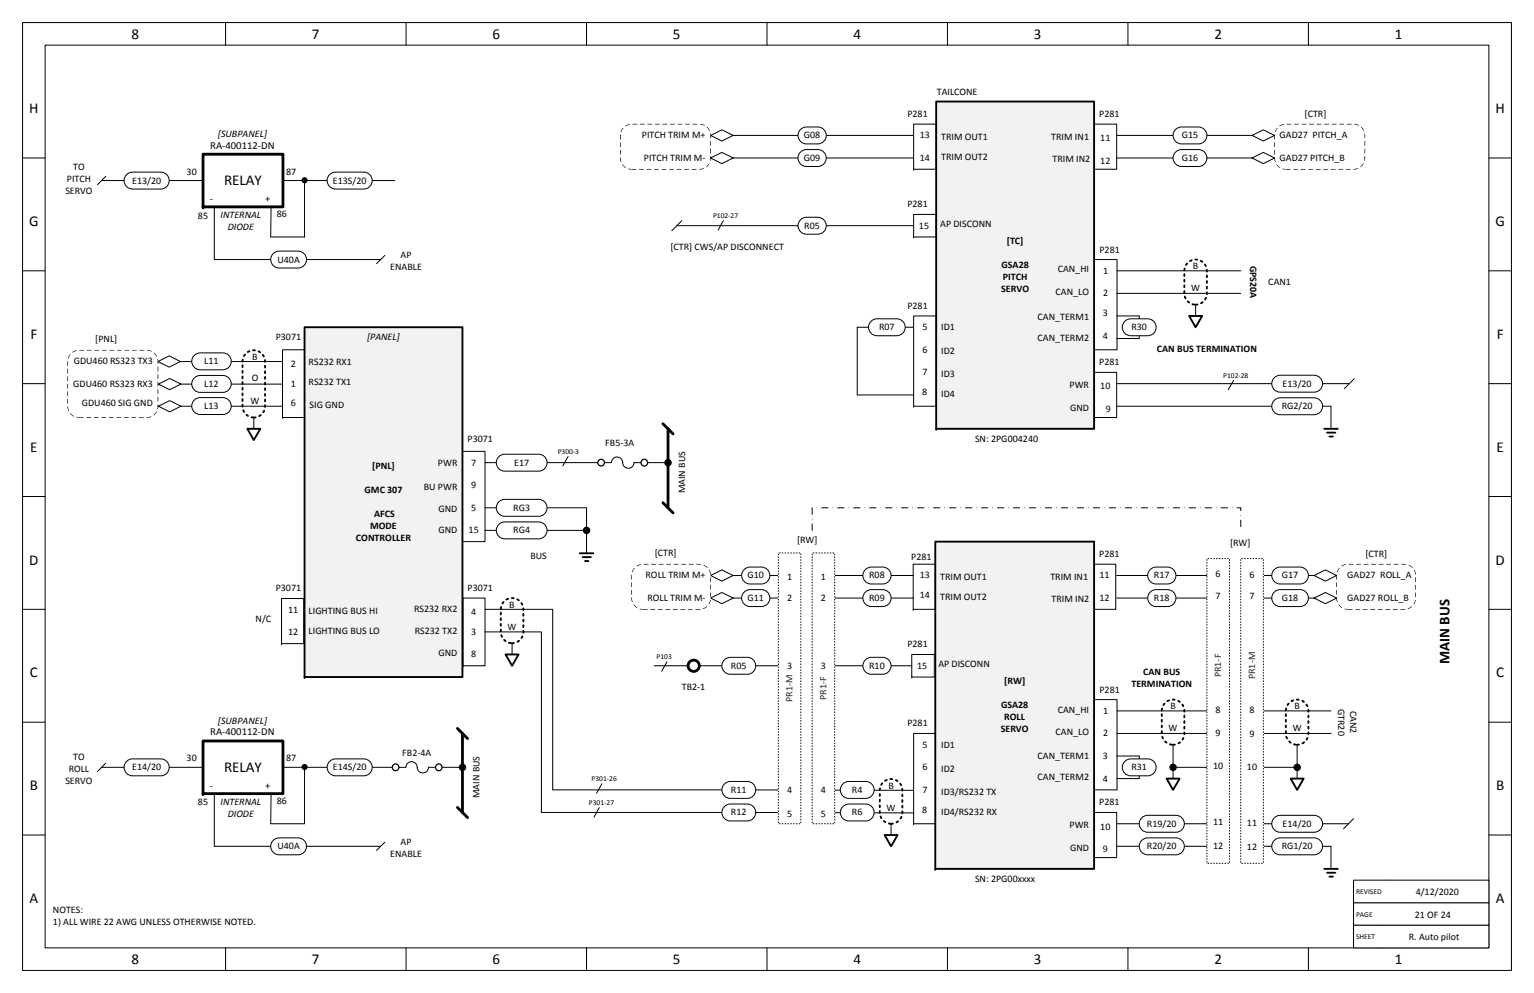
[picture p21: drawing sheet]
<svg xmlns="http://www.w3.org/2000/svg" width="432mm" height="279mm" viewBox="0 0 432 279" stroke-linecap="round" stroke-linejoin="round" font-family="sans-serif">
<defs><g id="words">
<g font-size="4.2">
<text x="37" y="11">8</text>
<text x="87.8" y="11">7</text>
<text x="138.6" y="11">6</text>
<text x="189.4" y="11">5</text>
<text x="240.2" y="11">4</text>
<text x="291" y="11">3</text>
<text x="341.8" y="11">2</text>
<text x="392.6" y="11">1</text>
<text x="8.2" y="31.8">H</text>
<text x="421" y="31.8">H</text>
<text x="63.1" y="52.1">RELAY</text>
<text x="8.2" y="63.6">G</text>
<text x="420.9" y="63.6">G</text>
<text x="8.6" y="95.3">F</text>
<text x="421.3" y="95.3">F</text>
<text x="8.5" y="127.1">E</text>
<text x="421.2" y="127.1">E</text>
<text x="8.2" y="158.8">D</text>
<text x="421" y="158.8">D</text>
<text x="8.4" y="190.6">C</text>
<text x="408" y="186.9" transform="rotate(-90 408 186.9)">MAIN BUS</text>
<text x="421.2" y="190.6">C</text>
<text x="63.1" y="217.2">RELAY</text>
<text x="8.4" y="222.3">B</text>
<text x="421.1" y="222.3">B</text>
<text x="8.3" y="254.1">A</text>
<text x="421" y="254.1">A</text>
<text x="37" y="271.4">8</text>
<text x="87.8" y="271.4">7</text>
<text x="138.6" y="271.4">6</text>
<text x="189.4" y="271.4">5</text>
<text x="240.2" y="271.4">4</text>
<text x="291" y="271.4">3</text>
<text x="341.8" y="271.4">2</text>
<text x="392.6" y="271.4">1</text>
</g>
<g font-size="3">
<text x="59.2" y="41.8">RA-400112-DN</text>
<text x="59.1" y="56.8">-</text>
<text x="74.7" y="56.8">+</text>
<text x="59.2" y="206.9">RA-400112-DN</text>
<text x="59.1" y="221.9">-</text>
<text x="74.7" y="221.9">+</text>
</g>
<g font-size="2.8">
<text x="263.7" y="26.6">TAILCONE</text>
<text x="255.4" y="33">P281</text>
<text x="309.4" y="33">P281</text>
<text x="367.2" y="33">[CTR]</text>
<text x="61.3" y="38.6">[SUBPANEL]</text>
<text x="180.7" y="38.9">PITCH TRIM M+</text>
<text x="226.3" y="38.9">G08</text>
<text x="258.9" y="38.9">13</text>
<text x="264.9" y="39.3">TRIM OUT1</text>
<text x="295.9" y="39.3">TRIM IN1</text>
<text x="309.7" y="39.7">11</text>
<text x="332.6" y="38.9">G15</text>
<text x="360.2" y="38.9">GAD27 PITCH_A</text>
<text x="20.6" y="47.9">TO</text>
<text x="181.2" y="45.3">PITCH TRIM M-</text>
<text x="226.3" y="45.3">G09</text>
<text x="258.9" y="45.3">14</text>
<text x="264.9" y="44.9">TRIM OUT2</text>
<text x="296.3" y="45.7">TRIM IN2</text>
<text x="309.7" y="46.1">12</text>
<text x="332.6" y="45.3">G16</text>
<text x="360.2" y="45.3">GAD27 PITCH_B</text>
<text x="18.8" y="51.3">PITCH</text>
<text x="37.2" y="51.6">E13/20</text>
<text x="52.5" y="49.1">30</text>
<text x="80.6" y="49.1">87</text>
<text x="93.7" y="51.6">E13S/20</text>
<text x="18.4" y="54.7">SERVO</text>
<text x="255.4" y="58.4">P281</text>
<text x="55.7" y="61.5">85</text>
<text x="62.1" y="61.3">INTERNAL</text>
<text x="64.1" y="64.7">DIODE</text>
<text x="77.9" y="61.2">86</text>
<text x="226.4" y="64.3">R05</text>
<text x="258.7" y="64.3">15</text>
<text x="264.7" y="64">AP DISCONN</text>
<text x="188.7" y="70.3">[CTR] CWS/AP DISCONNECT</text>
<text x="283.4" y="68.7">[TC]</text>
<text x="309.5" y="71.1">P281</text>
<text x="78.1" y="73.9">U40A</text>
<text x="109.8" y="75.9">ENABLE</text>
<text x="112.8" y="72.5">AP</text>
<text x="281.9" y="75.5">GSA28</text>
<text x="297.7" y="76.7">CAN_HI</text>
<text x="310.5" y="77">1</text>
<text x="335.8" y="75.7">B</text>
<text x="351.9" y="74.8" transform="rotate(90 351.9 74.8)">GPS20A</text>
<text x="281.8" y="82.2">SERVO</text>
<text x="282.3" y="78.8">PITCH</text>
<text x="297.1" y="83">CAN_LO</text>
<text x="310.5" y="83.4">2</text>
<text x="335.3" y="81.9">W</text>
<text x="357" y="80.2">CAN1</text>
<text x="255.4" y="86.9">P281</text>
<text x="292.1" y="89.9">CAN_TERM1</text>
<text x="310.4" y="88.9">3</text>
<text x="77.6" y="95.7">P3071</text>
<text x="103.4" y="95.7">[PANEL]</text>
<text x="247.4" y="92.9">R07</text>
<text x="259.6" y="92.9">5</text>
<text x="264.9" y="92.9">ID1</text>
<text x="292.1" y="95.9">CAN_TERM2</text>
<text x="310.4" y="95.3">4</text>
<text x="318.5" y="92.9">R30</text>
<text x="26.8" y="96.1">[PNL]</text>
<text x="71" y="101.2">B</text>
<text x="259.6" y="99.3">6</text>
<text x="264.9" y="99.6">ID2</text>
<text x="325.6" y="98.9">CAN BUS TERMINATION</text>
<text x="20.7" y="102.6">GDU460 RS323 TX3</text>
<text x="57.5" y="102.5">L11</text>
<text x="70.8" y="107.2">O</text>
<text x="81.8" y="103.2">2</text>
<text x="86.9" y="102.8">RS232 RX1</text>
<text x="259.6" y="105.6">7</text>
<text x="264.9" y="106">ID3</text>
<text x="309.4" y="102.8">P281</text>
<text x="20.6" y="108.9">GDU460 RS323 RX3</text>
<text x="57.5" y="108.9">L12</text>
<text x="70.5" y="113.6">W</text>
<text x="81.8" y="108.8">1</text>
<text x="86.9" y="108.4">RS232 TX1</text>
<text x="259.5" y="111.2">8</text>
<text x="264.9" y="111.6">ID4</text>
<text x="301.1" y="109.2">PWR</text>
<text x="309.7" y="109.6">10</text>
<text x="361" y="108.8">E13/20</text>
<text x="23" y="114.3">GDU460 SIG GND</text>
<text x="57.5" y="115.1">L13</text>
<text x="81.8" y="114.3">6</text>
<text x="87.1" y="114.8">SIG GND</text>
<text x="301.2" y="115.5">GND</text>
<text x="311.2" y="115.9">9</text>
<text x="360.8" y="115.1">RG2/20</text>
<text x="131.6" y="124.3">P3071</text>
<text x="170.4" y="125.5">FB5-3A</text>
<text x="274.5" y="124.3">SN: 2PG004240</text>
<text x="104.8" y="132">[PNL]</text>
<text x="123.3" y="131">PWR</text>
<text x="132.6" y="131">7</text>
<text x="144.7" y="131">E17</text>
<text x="119.3" y="137.7">BU PWR</text>
<text x="132.6" y="137.4">9</text>
<text x="102.6" y="138.7">GMC 307</text>
<text x="132.6" y="143.7">5</text>
<text x="144.5" y="143.7">RG3</text>
<text x="192.8" y="138.8" transform="rotate(-90 192.8 138.8)">MAIN BUS</text>
<text x="104.2" y="148.9">MODE</text>
<text x="105.3" y="145.5">AFCS</text>
<text x="123.4" y="144.1">GND</text>
<text x="100.2" y="152.3">CONTROLLER</text>
<text x="123.4" y="150.1">GND</text>
<text x="131.9" y="150.1">15</text>
<text x="144.5" y="150.1">RG4</text>
<text x="224.3" y="152.9">[RW]</text>
<text x="346.2" y="153.6">[RW]</text>
<text x="149.3" y="157.2">BUS</text>
<text x="184.3" y="156.4">[CTR]</text>
<text x="256.5" y="157.6">P281</text>
<text x="309.4" y="156.8">P281</text>
<text x="384.3" y="156.8">[CTR]</text>
<text x="77.6" y="166.3">P3071</text>
<text x="131.6" y="166.3">P3071</text>
<text x="181.7" y="162.8">ROLL TRIM M+</text>
<text x="210.4" y="162.8">G10</text>
<text x="221.5" y="163.1">1</text>
<text x="231.1" y="163.1">1</text>
<text x="244.7" y="162.8">R08</text>
<text x="258.9" y="162.8">13</text>
<text x="264.7" y="163.1">TRIM OUT1</text>
<text x="295.7" y="163.1">TRIM IN1</text>
<text x="309.5" y="162.8">11</text>
<text x="324.8" y="162.8">R17</text>
<text x="342.2" y="162.4">6</text>
<text x="351.7" y="162.6">6</text>
<text x="360.8" y="162.8">G17</text>
<text x="379.2" y="162.8">GAD27 ROLL_A</text>
<text x="81.1" y="172.4">11</text>
<text x="86.9" y="172.8">LIGHTING BUS HI</text>
<text x="116.6" y="172.3">RS232 RX2</text>
<text x="132.6" y="173.1">4</text>
<text x="143.4" y="170.9">B</text>
<text x="182.2" y="169.1">ROLL TRIM M-</text>
<text x="210.4" y="169.1">G11</text>
<text x="221.5" y="169.1">2</text>
<text x="231.1" y="169.1">2</text>
<text x="244.7" y="169.1">R09</text>
<text x="258.9" y="168.3">14</text>
<text x="264.7" y="168.8">TRIM OUT2</text>
<text x="296" y="169.5">TRIM IN2</text>
<text x="309.5" y="169.1">12</text>
<text x="324.8" y="169.1">R18</text>
<text x="342.2" y="168.4">7</text>
<text x="351.7" y="168.6">7</text>
<text x="360.8" y="169.1">G18</text>
<text x="379.2" y="169.1">GAD27 ROLL_B</text>
<text x="71.9" y="175.1">N/C</text>
<text x="81.1" y="178.6">12</text>
<text x="86.9" y="178.4">LIGHTING BUS LO</text>
<text x="116.7" y="178.3">RS232 TX2</text>
<text x="132.6" y="178.6">3</text>
<text x="142.9" y="177.2">W</text>
<text x="123.4" y="184.6">GND</text>
<text x="132.6" y="185">8</text>
<text x="255.4" y="182.2">P281</text>
<text x="205.8" y="188.2">R05</text>
<text x="221.5" y="188.2">3</text>
<text x="231.1" y="188.2">3</text>
<text x="244.7" y="188.2">R10</text>
<text x="258.1" y="188.2">15</text>
<text x="264.1" y="187.8">AP DISCONN</text>
<text x="321.8" y="190">CAN BUS</text>
<text x="191.9" y="194.2">TB2-1</text>
<text x="282.6" y="192.5">[RW]</text>
<text x="309.5" y="194.9">P281</text>
<text x="318.5" y="193.4">TERMINATION</text>
<text x="61.3" y="203.7">[SUBPANEL]</text>
<text x="281.8" y="199.3">GSA28</text>
<text x="282.7" y="202.7">ROLL</text>
<text x="297.7" y="200.5">CAN_HI</text>
<text x="310.5" y="200.9">1</text>
<text x="329.4" y="199.5">B</text>
<text x="342.2" y="200.5">8</text>
<text x="351.7" y="200.7">8</text>
<text x="364.4" y="199.5">B</text>
<text x="376.7" y="199.4" transform="rotate(90 376.7 199.4)">GTR20</text>
<text x="380" y="200" transform="rotate(90 380 200)">CAN2</text>
<text x="255.4" y="204.4">P281</text>
<text x="281.7" y="206.1">SERVO</text>
<text x="297.1" y="206.8">CAN_LO</text>
<text x="310.5" y="207.2">2</text>
<text x="329" y="205.7">W</text>
<text x="342.2" y="207.2">9</text>
<text x="351.7" y="207.4">9</text>
<text x="363.9" y="205.7">W</text>
<text x="20.6" y="213.7">TO</text>
<text x="52.5" y="214.2">30</text>
<text x="80.6" y="214.2">87</text>
<text x="113.2" y="212.8">FB2-4A</text>
<text x="259.6" y="210.4">5</text>
<text x="264.9" y="210.6">ID1</text>
<text x="292.1" y="213.6">CAN_TERM1</text>
<text x="310.4" y="213.6">3</text>
<text x="18.4" y="220.5">SERVO</text>
<text x="19.3" y="217.1">ROLL</text>
<text x="37.2" y="216.7">E14/20</text>
<text x="93.7" y="216.7">E14S/20</text>
<text x="250.1" y="221.9">B</text>
<text x="259.6" y="216.7">6</text>
<text x="264.9" y="217.3">ID2</text>
<text x="292.1" y="219.6">CAN_TERM2</text>
<text x="310.4" y="219.9">4</text>
<text x="318.5" y="216.7">R31</text>
<text x="341.5" y="216.4">10</text>
<text x="351" y="216.6">10</text>
<text x="55.7" y="226.6">85</text>
<text x="62.1" y="226.4">INTERNAL</text>
<text x="77.9" y="226.3">86</text>
<text x="135" y="224.6" transform="rotate(-90 135 224.6)">MAIN BUS</text>
<text x="205.8" y="223.1">R11</text>
<text x="221.5" y="223.1">4</text>
<text x="231.1" y="223.1">4</text>
<text x="239.8" y="223.1">R4</text>
<text x="259.6" y="223.1">7</text>
<text x="264.9" y="223.6">ID3/RS232 TX</text>
<text x="309.4" y="226.6">P281</text>
<text x="64.1" y="229.8">DIODE</text>
<text x="205.8" y="229.4">R12</text>
<text x="221.5" y="229.8">5</text>
<text x="231.1" y="229.8">5</text>
<text x="239.8" y="229.4">R6</text>
<text x="249.6" y="228.1">W</text>
<text x="259.5" y="228.6">8</text>
<text x="264.9" y="229.3">ID4/RS232 RX</text>
<text x="301.1" y="233">PWR</text>
<text x="309.7" y="233.4">10</text>
<text x="322.9" y="232.6">R19/20</text>
<text x="341.5" y="232.3">11</text>
<text x="351" y="232.5">11</text>
<text x="361" y="232.6">E14/20</text>
<text x="78.1" y="239">U40A</text>
<text x="112.8" y="237.6">AP</text>
<text x="301.2" y="239.3">GND</text>
<text x="310.4" y="239.8">9</text>
<text x="322.9" y="239">R20/20</text>
<text x="341.5" y="239">12</text>
<text x="351" y="239.1">12</text>
<text x="360.8" y="239">RG1/20</text>
<text x="109.8" y="241">ENABLE</text>
<text x="274.5" y="248.1">SN: 2PG00xxxx</text>
<text x="398.5" y="251.8">4/12/2020</text>
<text x="14.9" y="257">NOTES:</text>
<text x="14.9" y="260.4">1) ALL WIRE 22 AWG UNLESS OTHERWISE NOTED.</text>
<text x="398.3" y="258.2">21 OF 24</text>
<text x="396.6" y="264.5">R. Auto pilot</text>
</g>
<g font-size="2.8" fill="#262626">
<text x="343.7" y="190.6" transform="rotate(-90 343.7 190.6)">PR1-F</text>
<text x="353.3" y="191.1" transform="rotate(-90 353.3 191.1)">PR1-M</text>
<text x="223.1" y="197.5" transform="rotate(-90 223.1 197.5)">PR1-M</text>
<text x="232.6" y="197" transform="rotate(-90 232.6 197)">PR1-F</text>
</g>
<g font-size="2.1">
<text x="200.7" y="61.4">P102-27</text>
<text x="344.3" y="106.3">P102-28</text>
<text x="157" y="127.7">P300-3</text>
<text x="184.8" y="185.5">P103</text>
<text x="166.5" y="219.8">P301-26</text>
<text x="165.8" y="226.5">P301-27</text>
<text x="381.7" y="251.6">REVISED</text>
<text x="381.7" y="257.9">PAGE</text>
<text x="381.7" y="264.3">SHEET</text>
</g>
</g></defs>
<path d="M200 38.1l3.2-1.6 3.2 1.6-3.2 1.6zM206.2 38.1h51M200 44.4l3.2-1.5 3.2 1.5-3.2 1.6zM206.2 44.4h51M190.5 63.5h66.7M191.9 62.1l-2.8 2.8M250.2 187.3h7M330.2 215.9h34.9M314.3 231.8h65.3M381 230.4l-2.8 2.8" fill="none" stroke="#000" stroke-width=".28"/>
<circle cx="330.2" cy="215.9" r="1.05" fill="#000"/>
<path d="M257.2 88.9h6.3v25.4h-6.3z" fill="#fff"/>
<path d="M257.2 88.9h6.3v25.4h-6.3zM257.2 114.3h.1" fill="none" stroke="#000" stroke-width=".28"/>
<path d="M130.3 168.3h6.2v19h-6.2z" fill="#fff"/>
<path d="M130.3 168.3h6.2v19h-6.2zM130.3 187.3h.1" fill="none" stroke="#000" stroke-width=".28"/>
<path d="M79.5 98.4h6.2v19.1h-6.2z" fill="#fff"/>
<path d="M79.5 98.4h6.2v19.1h-6.2zM79.5 117.5h.1" fill="none" stroke="#000" stroke-width=".28"/>
<path d="M130.2 127h6.3v25.4h-6.3z" fill="#fff"/>
<path d="M130.2 127h6.3v25.4h-6.3zM130.2 152.4h.1" fill="none" stroke="#000" stroke-width=".28"/>
<path d="M257.2 60.3h6.3v6.4h-6.3z" fill="#fff"/>
<path d="M257.2 60.3h6.3v6.4h-6.3zM257.2 66.7h.1" fill="none" stroke="#000" stroke-width=".28"/>
<path d="M257.2 206.4h6.3v25.4h-6.3z" fill="#fff"/>
<path d="M257.2 206.4h6.3v25.4h-6.3zM257.2 231.8h.1" fill="none" stroke="#000" stroke-width=".28"/>
<path d="M308 228.6h6.3v12.7h-6.3z" fill="#fff"/>
<path d="M308 228.6h6.3v12.7h-6.3zM308 241.3h.1" fill="none" stroke="#000" stroke-width=".28"/>
<path d="M308 104.8h6.3v12.7h-6.3z" fill="#fff"/>
<g fill="none" stroke="#000" stroke-width=".28">
<path d="M6.3 6.3h419.1v266.7h-419.1zM12.7 12.7h406.4v254h-406.4zM63.5 6.3v6.4M114.3 6.3v6.4M165.1 6.3v6.4M215.9 6.3v6.4M266.7 6.3v6.4M317.5 6.3v6.4M368.3 6.3v6.4M6.3 44.4h6.4M419.1 44.4h6.3M6.3 76.2h6.4"/>
<path d="M419.1 76.2h6.3M6.3 107.9h6.4M308 104.8h6.3v12.7h-6.3zM308 117.5h.1M419.1 107.9h6.3M6.3 139.7h6.4M419.1 139.7h6.3M6.3 171.4h6.4M419.1 171.4h6.3M6.3 203.2h6.4M419.1 203.2h6.3M6.3 234.9h6.4"/>
<path d="M419.1 234.9h6.3M63.5 266.7v6.4M114.3 266.7v6.4M165.1 266.7v6.4M215.9 266.7v6.4M266.7 266.7v6.4M317.5 266.7v6.4M368.3 266.7v6.4"/>
</g>
<path d="M381 254h6.6v6.3h-6.6z" fill="#fff"/>
<path d="M387.6 254h-6.6v6.3h6.6" fill="none" stroke="#000" stroke-width=".28"/>
<path d="M387.6 254h31.5v6.3h-31.5z" fill="#fff"/>
<path d="M387.6 254h31.5v6.3h-31.5" fill="none" stroke="#000" stroke-width=".28"/>
<path d="M257 158.7h6.3v12.7h-6.3z" fill="#fff"/>
<path d="M257 158.8h6.3v12.6h-6.3zM257 171.4h.1" fill="none" stroke="#000" stroke-width=".28"/>
<path d="M308 34.9h6.3v12.7h-6.3z" fill="#fff"/>
<path d="M308 34.9h6.3v12.7h-6.3zM308 47.6h.1" fill="none" stroke="#000" stroke-width=".28"/>
<path d="M257.2 34.9h6.3v12.7h-6.3z" fill="#fff"/>
<path d="M257.2 34.9h6.3v12.7h-6.3zM257.2 47.6h.1" fill="none" stroke="#000" stroke-width=".28"/>
<path d="M263.5 28.6h44.5v92h-44.5z" fill="#f2f2f2"/>
<path d="M263.5 28.6h44.5v92h-44.5z" fill="none" stroke="#000" stroke-width=".53"/>
<circle cx="263.5" cy="120.6" r=".26" fill="#000"/>
<path d="M307.7 158.7h6.4v12.7h-6.4z" fill="#fff"/>
<path d="M307.7 158.8h6.4v12.6h-6.4zM307.7 171.4h.1" fill="none" stroke="#000" stroke-width=".28"/>
<path d="M263.3 152.4h44.7v92.1h-44.7z" fill="#f2f2f2"/>
<path d="M263.3 152.4h44.7v92.1h-44.7z" fill="none" stroke="#000" stroke-width=".53"/>
<circle cx="263.3" cy="244.5" r=".26" fill="#000"/>
<path d="M200 168.3l3.2-1.6 3.2 1.6-3.2 1.6zM200 161.9l3.2-1.5 3.2 1.5-3.2 1.6zM206.2 168.3h51M206.2 161.9h50.8" fill="none" stroke="#000" stroke-width=".28"/>
<path d="M178.7 159.7a3.2 3.2 0 0 1 2.3-.9h15.8a3.2 3.2 0 0 1 3.2 3.1v6.4a3.2 3.2 0 0 1-3.2 3.1h-15.8a3.2 3.2 0 0 1-3.2-3.1v-6.4a3.2 3.2 0 0 1 .9-2.2z" fill-rule="evenodd" fill="#fff"/>
<path d="M181 171.4l1.3 .1-1.3 .1zM183.1 171.4l1.3 .1-1.3 .1zM185.2 171.4l1.4 .1-1.4 .1zM187.3 171.4l1.4 .1-1.4 .1zM189.5 171.4l1.3 .1-1.3 .1zM191.6 171.4l1.3 .1-1.3 .1zM193.6 171.5h1.4zM195.7 171.5h1.4zM197.9 171.2l1.1-.6-.8 .7-.3 .1zM199.9 168.8l.2 .1-.1 .3-.5 .9zM200 166.6v1.5zM200 164.5v1.4zM200 162.4v1.4zM199.6 160.4l.4 .6v.7zM198.1 159l.6 .3 .5 .5zM196 158.8h1.4zM193.9 158.8h1.4zM191.8 158.7l1.3 .1-1.3 .1zM189.7 158.7l1.3 .1-1.3 .1zM187.6 158.7l1.3 .1-1.3 .1zM185.5 158.7l1.3 .1-1.3 .1zM183.4 158.7l1.3 .1-1.3 .1zM181.3 158.7l1.3 .1-1.3 .1zM179.2 159.2l1.2-.4-1.1 .6zM178.5 159.8l.1 .1-.7 1.1zM177.7 161.8h.2l-.1 1.3zM177.7 163.9h.2l-.1 1.3zM177.7 166h.2l-.1 1.4zM177.7 168.1h.2l.1 1.4zM178.4 170.1l1 .9-.6-.3zM180 171.3l.9 .2z" fill="#000"/>
<path d="M175.6 35.9a3.2 3.2 0 0 1 2.2-1h19a3.2 3.2 0 0 1 3.2 3.2v6.3a3.2 3.2 0 0 1-3.2 3.2h-19a3.2 3.2 0 0 1-3.2-3.2v-6.3a3.2 3.2 0 0 1 1-2.2z" fill-rule="evenodd" fill="#fff"/>
<path d="M177.8 47.5l1.4 .1-1.4 .1zM179.9 47.5l1.4 .1-1.4 .1zM182.1 47.5l1.3 .1-1.3 .1zM184.2 47.5l1.3 .1-1.3 .1zM186.3 47.5l1.3 .1-1.3 .1zM188.4 47.5l1.3 .1-1.3 .1zM190.4 47.6h1.5zM192.6 47.6h1.4zM194.7 47.6h1.4zM196.9 47.5l1.3-.1-.7 .3h-.6zM199.6 46l.1 .1-.4 .5-.5 .4zM199.9 44.4l.2 .1-.2 .8zM200 43.9v.7zM200 41.8v1.4zM200 39.6v1.5zM200 37.5v1.4zM198.9 35.7l.6 .5 .3 .7zM197 34.9l.8 .1 .6 .3zM195 34.8l1.3 .1-1.3 .1zM192.8 34.9h1.4zM190.7 34.9h1.4zM188.7 34.8l1.3 .1-1.3 .1zM186.5 34.8l1.4 .1-1.4 .1zM184.4 34.8l1.3 .1-1.3 .1zM182.3 34.8l1.3 .1-1.3 .1zM180.2 34.8l1.3 .1-1.3 .1zM178.1 34.8l1.3 .1-1.3 .1zM176 35.4l1.3-.4-1.2 .5zM175.3 36l.2 .1-.7 1.1zM174.5 38h.2l-.1 .2zM174.5 38.1h.2l-.1 1.2zM174.5 40.1h.2l-.1 1.3zM174.5 42.2h.2l-.1 1.3zM174.5 44.3h.2l.2 1.3zM175.2 46.2l1 1-.6-.4zM176.8 47.5l.9 .1z" fill="#000"/>
<path d="M225.2 36.6a2.36 2.36 0 0 1 1.8-.9h3.2a2.38 2.38 0 0 1 2.4 2.4 2.38 2.38 0 0 1-2.4 2.4h-3.2a2.39 2.39 0 0 1-2.1-1.4 2.39 2.39 0 0 1 .3-2.5z" fill-rule="evenodd" fill="#fff"/>
<path d="M225.2 36.6a2.36 2.36 0 0 1 1.8-.9h3.2a2.38 2.38 0 0 1 2.4 2.4 2.38 2.38 0 0 1-2.4 2.4h-3.2a2.39 2.39 0 0 1-2.1-1.4 2.39 2.39 0 0 1 .3-2.5z" fill="none" stroke="#000" stroke-width=".28"/>
<path d="M225.2 43a2.36 2.36 0 0 1 1.8-.9h3.2a2.38 2.38 0 0 1 2.4 2.4 2.38 2.38 0 0 1-2.4 2.3h-3.2a2.39 2.39 0 0 1-2.1-1.3 2.39 2.39 0 0 1 .3-2.5z" fill-rule="evenodd" fill="#fff"/>
<path d="M225.2 43a2.36 2.36 0 0 1 1.8-.9h3.2a2.38 2.38 0 0 1 2.4 2.4 2.38 2.38 0 0 1-2.4 2.3h-3.2a2.39 2.39 0 0 1-2.1-1.3 2.39 2.39 0 0 1 .3-2.5z" fill="none" stroke="#000" stroke-width=".28"/>
<path d="M359.7 35.9a3.2 3.2 0 0 1 2.2-1h19.1a3.2 3.2 0 0 1 3.2 3.2v6.3a3.2 3.2 0 0 1-3.2 3.2h-19.1a3.2 3.2 0 0 1-3.1-3.2v-6.3a3.2 3.2 0 0 1 .9-2.2z" fill-rule="evenodd" fill="#fff"/>
<path d="M362 47.5l1.3 .1-1.3 .1zM364.1 47.5l1.3 .1-1.3 .1zM366.2 47.5l1.3 .1-1.3 .1zM368.3 47.5l1.4 .1-1.4 .1zM370.4 47.5l1.4 .1-1.4 .1zM372.6 47.5l1.3 .1-1.3 .1zM374.6 47.6h1.4zM376.7 47.6h1.4zM378.8 47.6h1.4zM381 47.5l1.3-.1-.7 .3h-.6zM383.7 46l.2 .1-.4 .5-.6 .4zM384.1 44.4l.2 .1-.2 .8zM384.2 43.9v.7zM384.2 41.8v1.4zM384.2 39.6v1.5zM384.1 37.5l.1 1.4zM383.1 35.7l.6 .5 .2 .7zM381.2 34.9l.7 .1 .6 .3zM379.1 34.9h1.4zM377 34.9h1.4zM374.8 34.9h1.4zM372.8 34.8l1.3 .1-1.3 .1zM370.7 34.8l1.3 .1-1.3 .1zM368.6 34.8l1.3 .1-1.3 .1zM366.5 34.8l1.3 .1-1.3 .1zM364.3 34.8l1.4 .1-1.4 .1zM362.2 34.8l1.3 .1-1.3 .1zM360.2 35.4l1.2-.4-1.1 .5zM359.5 36l.1 .1-.7 1.1zM358.7 38h.2l-.1 .2zM358.8 38v1.3zM358.7 40.1h.2l-.1 1.3zM358.8 42.1v1.4zM358.8 44.2l.2 1.4-.3-.6zM359.3 46.2l1.1 1-.7-.4zM361 47.5l.9 .1z" fill="#000"/>
<path d="M339.7 38.1h13M352.4 38.1l3.2-1.6 3.2 1.6-3.2 1.6zM339.7 44.4h13M352.4 44.4l3.2-1.5 3.2 1.5-3.2 1.6z" fill="none" stroke="#000" stroke-width=".28"/>
<path d="M377.2 159.7a3.2 3.2 0 0 1 2.2-.9h15.9a3.2 3.2 0 0 1 3.2 3.1v6.4a3.2 3.2 0 0 1-3.2 3.1h-15.9a3.2 3.2 0 0 1-3.2-3.1v-6.4a3.2 3.2 0 0 1 1-2.2z" fill-rule="evenodd" fill="#fff"/>
<path d="M379.4 171.4l1.4 .1-1.4 .1zM381.6 171.4l1.3 .1-1.3 .1zM383.7 171.4l1.3 .1-1.3 .1zM385.8 171.4l1.3 .1-1.3 .1zM387.9 171.4l1.3 .1-1.3 .1zM390 171.4l1.4 .1-1.4 .1zM392 171.5h1.5zM394.2 171.5h1.4zM396.3 171.2l1.2-.6-.8 .7-.3 .1zM398.3 168.8l.2 .1-.1 .3-.5 .9zM398.5 166.6v1.5zM398.5 164.5v1.4zM398.5 162.4v1.4zM398.1 160.4l.3 .6 .1 .7zM396.5 159l.7 .3 .4 .5zM394.4 158.8h1.4zM392.3 158.8h1.4zM390.3 158.7l1.3 .1-1.3 .1zM388.2 158.7l1.3 .1-1.3 .1zM386 158.7l1.4 .1-1.4 .1zM383.9 158.7l1.3 .1-1.3 .1zM381.8 158.7l1.3 .1-1.3 .1zM379.7 158.7l1.3 .1-1.3 .1zM377.6 159.2l1.3-.4-1.2 .6zM376.9 159.8l.2 .1-.7 1.1zM376.2 161.8h.1l-.1 1.3zM376.2 163.9h.1l-.1 1.3zM376.2 166h.1l-.1 1.4zM376.2 168.1h.1l.2 1.4zM376.8 170.1l1 .9-.6-.3zM378.5 171.3l.8 .2z" fill="#000"/>
<path d="M314.3 161.9h55.8M314.3 168.3h55.8M369.9 161.9l3.2-1.5 3.1 1.5-3.1 1.6zM369.9 168.3l3.2-1.6 3.1 1.6-3.1 1.6z" fill="none" stroke="#000" stroke-width=".28"/>
<path d="M358.5 160.4a2.36 2.36 0 0 1 1.9-.8h5.5a2.38 2.38 0 0 1 2.4 2.3 2.38 2.38 0 0 1-2.4 2.4h-5.5a2.39 2.39 0 0 1-2.2-1.3 2.39 2.39 0 0 1 .3-2.6z" fill-rule="evenodd" fill="#fff"/>
<path d="M358.5 160.4a2.36 2.36 0 0 1 1.9-.8h5.5a2.38 2.38 0 0 1 2.4 2.3 2.38 2.38 0 0 1-2.4 2.4h-5.5a2.39 2.39 0 0 1-2.2-1.3 2.39 2.39 0 0 1 .3-2.6z" fill="none" stroke="#000" stroke-width=".28"/>
<path d="M358.5 166.8a2.36 2.36 0 0 1 1.9-.9h5.5a2.38 2.38 0 0 1 2.4 2.4 2.38 2.38 0 0 1-2.4 2.4h-5.5a2.39 2.39 0 0 1-2.2-1.4 2.39 2.39 0 0 1 .3-2.5z" fill-rule="evenodd" fill="#fff"/>
<path d="M358.5 166.8a2.36 2.36 0 0 1 1.9-.9h5.5a2.38 2.38 0 0 1 2.4 2.4 2.38 2.38 0 0 1-2.4 2.4h-5.5a2.39 2.39 0 0 1-2.2-1.4 2.39 2.39 0 0 1 .3-2.5z" fill="none" stroke="#000" stroke-width=".28"/>
<path d="M308.1 196.8h6.3v25.4h-6.3z" fill="#fff"/>
<path d="M308.1 196.8h6.3v25.4h-6.3zM314.4 200h60.2M314.4 206.4h60.2M330.2 209.5v9.6M308.1 222.2h.1" fill="none" stroke="#000" stroke-width=".28"/>
<path d="M330.2 209.5a3.2 3.2 0 0 0 3.2-3.1v-6.4a3.2 3.2 0 0 0-3.2-3.2 3.2 3.2 0 0 0-3.2 3.2v6.4a3.2 3.2 0 0 0 3.2 3.1" fill="none" stroke="#000" stroke-width=".53" stroke-dasharray=".5 1.1"/>
<path d="M328.4 219.1h3.6l-1.8 3.1z" fill="#fff"/>
<path d="M328.4 219.1h3.6l-1.8 3.1z" fill="none" stroke="#000" stroke-width=".53"/>
<path d="M308.1 73h6.3v25.4h-6.3z" fill="#fff"/>
<path d="M308.1 73h6.3v25.4h-6.3zM339.7 76.2h9.5M308.1 98.4h.1M336.5 85.7v3.2M339.7 82.5h9.5" fill="none" stroke="#000" stroke-width=".28"/>
<path d="M336.5 85.7a3.2 3.2 0 0 0 3.2-3.2v-6.3a3.2 3.2 0 0 0-3.2-3.2 3.2 3.2 0 0 0-3.1 3.2v6.3a3.2 3.2 0 0 0 3.1 3.2" fill="none" stroke="#000" stroke-width=".53" stroke-dasharray=".5 1.1"/>
<path d="M334.7 88.9h3.7l-1.8 3.2z" fill="#fff"/>
<path d="M334.7 88.9h3.7l-1.8 3.2z" fill="none" stroke="#000" stroke-width=".53"/>
<path d="M257.2 92.1h-15.9v19h15.9M314.3 114.3h60.3v6.3M314.3 238.1h60.3v6.4" fill="none" stroke="#000" stroke-width=".28"/>
<path d="M128.8 205l2.8 2.8M130.2 206.4v22.2M128.8 227.2l2.8 2.8" fill="none" stroke="#000" stroke-width=".79"/>
<path d="M245 90.6a2.4 2.4 0 0 1 1.9-.9h5.5a2.38 2.38 0 0 1 2.4 2.4 2.38 2.38 0 0 1-2.4 2.4h-5.5a2.38 2.38 0 0 1-2.2-1.4 2.38 2.38 0 0 1 .3-2.5z" fill-rule="evenodd" fill="#fff"/>
<path d="M245 90.6a2.4 2.4 0 0 1 1.9-.9h5.5a2.38 2.38 0 0 1 2.4 2.4 2.38 2.38 0 0 1-2.4 2.4h-5.5a2.38 2.38 0 0 1-2.2-1.4 2.38 2.38 0 0 1 .3-2.5zM209.5 228.6l47.7 .1M209.6 222.2l47.5 .2" fill="none" stroke="#000" stroke-width=".28"/>
<path d="M250.8 231.8a3.2 3.2 0 0 0 3.2-3.2v-6.2a3.2 3.2 0 0 0-3.2-3.2 3.2 3.2 0 0 0-3.2 3.2v6.2a3.2 3.2 0 0 0 3.2 3.2" fill="none" stroke="#000" stroke-width=".53" stroke-dasharray=".5 1.1"/>
<path d="M249 234.9h3.7l-1.9 3.2z" fill="#fff"/>
<path d="M249 234.9h3.7l-1.9 3.2z" fill="none" stroke="#000" stroke-width=".53"/>
<path d="M250.8 231.8v3.1" fill="none" stroke="#000" stroke-width=".28"/>
<path d="M237.1 220.8a2.4 2.4 0 0 1 1.8-.9h4.8a2.38 2.38 0 0 1 2.4 2.4 2.38 2.38 0 0 1-2.4 2.3h-4.8a2.38 2.38 0 0 1-2.1-1.3 2.38 2.38 0 0 1 .3-2.5z" fill-rule="evenodd" fill="#fff"/>
<path d="M237.1 220.8a2.4 2.4 0 0 1 1.8-.9h4.8a2.38 2.38 0 0 1 2.4 2.4 2.38 2.38 0 0 1-2.4 2.3h-4.8a2.38 2.38 0 0 1-2.1-1.3 2.38 2.38 0 0 1 .3-2.5z" fill="none" stroke="#000" stroke-width=".28"/>
<path d="M237.1 227.1a2.4 2.4 0 0 1 1.8-.9h4.8a2.38 2.38 0 0 1 2.4 2.4 2.38 2.38 0 0 1-2.4 2.4h-4.8a2.38 2.38 0 0 1-2.1-1.4 2.38 2.38 0 0 1 .3-2.5z" fill-rule="evenodd" fill="#fff"/>
<path d="M237.1 227.1a2.4 2.4 0 0 1 1.8-.9h4.8a2.38 2.38 0 0 1 2.4 2.4 2.38 2.38 0 0 1-2.4 2.4h-4.8a2.38 2.38 0 0 1-2.1-1.4 2.38 2.38 0 0 1 .3-2.5z" fill="none" stroke="#000" stroke-width=".28"/>
<path d="M256.6 184.1h6.4v6.4h-6.4z" fill="#fff"/>
<path d="M314.5 107.9h65.3M381.2 106.6l-2.8 2.8M184.1 187.3h66.2M256.6 184.1h6.4v6.4h-6.4zM256.6 190.5h.1" fill="none" stroke="#000" stroke-width=".28"/>
<path d="M85.7 92.1h44.5v98.4h-44.5z" fill="#f2f2f2"/>
<path d="M85.7 92.1h44.5v98.4h-44.5z" fill="none" stroke="#000" stroke-width=".53"/>
<circle cx="85.7" cy="190.5" r=".26" fill="#000"/>
<path d="M136.5 130.2h32.7M136.5 142.9h28.6M136.5 149.2h28.6M165.1 143v12.7" fill="none" stroke="#000" stroke-width=".28"/>
<circle cx="165.1" cy="149.2" r="1.05" fill="#000"/>
<path d="M79.2 168.4h6.3v12.7h-6.3z" fill="#fff"/>
<path d="M44.4 101.7l3.2-1.6 3.2 1.6-3.2 1.6zM44.6 108.1l3.2-1.6 3.1 1.6-3.1 1.5zM50.6 101.7h28.7M50.7 108.1h28.7M79.2 168.4h6.3v12.7h-6.3zM136.5 177.8h15.9v50.8h57.1M136.5 171.4h19.1v50.8h53.9M79.2 181.1h.1" fill="none" stroke="#000" stroke-width=".28"/>
<path d="M71.4 117.5a3.2 3.2 0 0 0 3.2-3.2v-12.6a3.2 3.2 0 0 0-3.2-3.1 3.2 3.2 0 0 0-3.1 3.1v12.6a3.2 3.2 0 0 0 3.1 3.2" fill="none" stroke="#000" stroke-width=".53" stroke-dasharray=".5 1.1"/>
<path d="M69.6 120.6h3.7l-1.9 3.2z" fill="#fff"/>
<path d="M69.6 120.6h3.7l-1.9 3.2z" fill="none" stroke="#000" stroke-width=".53"/>
<path d="M71.4 117.5v3.1" fill="none" stroke="#000" stroke-width=".28"/>
<path d="M20 99.5a3.2 3.2 0 0 1 2.2-.9h19.1a3.2 3.2 0 0 1 3.1 3.1v12.6a3.2 3.2 0 0 1-3.1 3.2h-19.1a3.2 3.2 0 0 1-3.2-3.2v-12.6a3.2 3.2 0 0 1 1-2.2z" fill-rule="evenodd" fill="#fff"/>
<path d="M22.2 117.4l1.4 .1-1.4 .1zM24.4 117.4l1.3 .1-1.3 .1zM26.5 117.4l1.3 .1-1.3 .1zM28.6 117.4l1.3 .1-1.3 .1zM30.7 117.4l1.3 .1-1.3 .1zM32.8 117.4l1.4 .1-1.4 .1zM34.9 117.5h1.4zM37 117.5h1.4zM39.1 117.5h1.4zM41.3 117.4l1.3-.2-.7 .3-.6 .1zM44 115.8l.1 .1-.3 .5-.6 .4zM44.4 114.3h.2l-.3 .8zM44.4 113.7v.7zM44.4 111.6v1.4zM44.4 109.5v1.4zM44.4 107.4v1.4zM44.4 105.3v1.4zM44.4 103.1v1.5zM44.4 101v1.4zM43.3 99.3l.6 .4 .3 .7zM41.3 98.6h.8l.6 .3zM39.2 98.6h1.4zM37.1 98.6h1.4zM35 98.6h1.4zM32.9 98.6h1.4zM30.8 98.6h1.4zM28.6 98.6h1.5zM26.5 98.6h1.4zM24.4 98.6h1.4zM22.3 98.6h1.4zM20.3 99.1l1.3-.5-1.2 .6zM19.7 99.7l.1 .1-.6 1.1zM19 101.7h.2l-.1 1.3zM19.1 103.7v1.4zM19.1 105.9v1.4zM19.1 108v1.4zM19.1 110.1v1.4zM19 112.3h.2l-.1 1.3zM19 114.4h.2l.2 1.3zM19.7 116.3l1.1 .9-.6-.4zM21.5 117.4l.7 .1z" fill="#000"/>
<path d="M54.5 100.2a2.4 2.4 0 0 1 1.9-.9h6.3a2.38 2.38 0 0 1 2.4 2.4 2.38 2.38 0 0 1-2.4 2.4h-6.3a2.39 2.39 0 0 1-2.2-1.4 2.39 2.39 0 0 1 .3-2.5z" fill-rule="evenodd" fill="#fff"/>
<path d="M54.5 100.2a2.4 2.4 0 0 1 1.9-.9h6.3a2.38 2.38 0 0 1 2.4 2.4 2.38 2.38 0 0 1-2.4 2.4h-6.3a2.39 2.39 0 0 1-2.2-1.4 2.39 2.39 0 0 1 .3-2.5z" fill="none" stroke="#000" stroke-width=".28"/>
<path d="M54.5 106.5a2.4 2.4 0 0 1 1.9-.9h6.3a2.38 2.38 0 0 1 2.4 2.4 2.38 2.38 0 0 1-2.4 2.4h-6.3a2.39 2.39 0 0 1-2.2-1.3 2.39 2.39 0 0 1 .3-2.6z" fill-rule="evenodd" fill="#fff"/>
<path d="M44.6 114.3l3.2-1.6 3.1 1.6-3.1 1.6zM50.7 114.3h28.7M54.5 106.5a2.4 2.4 0 0 1 1.9-.9h6.3a2.38 2.38 0 0 1 2.4 2.4 2.38 2.38 0 0 1-2.4 2.4h-6.3a2.39 2.39 0 0 1-2.2-1.3 2.39 2.39 0 0 1 .3-2.6z" fill="none" stroke="#000" stroke-width=".28"/>
<path d="M54.5 112.8a2.39 2.39 0 0 1 1.9-.9h6.3a2.38 2.38 0 0 1 2.4 2.3 2.38 2.38 0 0 1-2.4 2.4h-6.3a2.37 2.37 0 0 1-2.2-1.3 2.37 2.37 0 0 1 .3-2.5z" fill-rule="evenodd" fill="#fff"/>
<path d="M54.5 112.8a2.39 2.39 0 0 1 1.9-.9h6.3a2.38 2.38 0 0 1 2.4 2.3 2.38 2.38 0 0 1-2.4 2.4h-6.3a2.37 2.37 0 0 1-2.2-1.3 2.37 2.37 0 0 1 .3-2.5z" fill="none" stroke="#000" stroke-width=".28"/>
<path d="M163.2 155.7h3.8M164 156.8h2.3M164.7 157.9h1" fill="none" stroke="#000" stroke-width=".53"/>
<path d="M381 260.3h7.3v6.4h-7.3z" fill="#fff"/>
<path d="M388.3 260.3h-7.3v6.4h7.3" fill="none" stroke="#000" stroke-width=".28"/>
<path d="M388.3 260.3h30.8v6.4h-30.8z" fill="#fff"/>
<path d="M388.3 260.3h30.8v6.4h-30.8" fill="none" stroke="#000" stroke-width=".28"/>
<path d="M358.5 230.3a2.36 2.36 0 0 1 1.9-.9h9.5a2.38 2.38 0 0 1 2.4 2.4 2.38 2.38 0 0 1-2.4 2.4h-9.5a2.39 2.39 0 0 1-2.2-1.4 2.39 2.39 0 0 1 .3-2.5z" fill-rule="evenodd" fill="#fff"/>
<path d="M358.5 230.3a2.36 2.36 0 0 1 1.9-.9h9.5a2.38 2.38 0 0 1 2.4 2.4 2.38 2.38 0 0 1-2.4 2.4h-9.5a2.39 2.39 0 0 1-2.2-1.4 2.39 2.39 0 0 1 .3-2.5z" fill="none" stroke="#000" stroke-width=".28"/>
<path d="M358.5 236.6a2.36 2.36 0 0 1 1.9-.8h9.5a2.38 2.38 0 0 1 2.4 2.3 2.38 2.38 0 0 1-2.4 2.4h-9.5a2.39 2.39 0 0 1-2.2-1.3 2.39 2.39 0 0 1 .3-2.6z" fill-rule="evenodd" fill="#fff"/>
<path d="M358.5 236.6a2.36 2.36 0 0 1 1.9-.8h9.5a2.38 2.38 0 0 1 2.4 2.3 2.38 2.38 0 0 1-2.4 2.4h-9.5a2.39 2.39 0 0 1-2.2-1.3 2.39 2.39 0 0 1 .3-2.6z" fill="none" stroke="#000" stroke-width=".28"/>
<path d="M358.5 106.5a2.36 2.36 0 0 1 1.9-.9h9.5a2.38 2.38 0 0 1 2.4 2.4 2.38 2.38 0 0 1-2.4 2.3h-9.5a2.39 2.39 0 0 1-2.2-1.3 2.39 2.39 0 0 1 .3-2.5z" fill-rule="evenodd" fill="#fff"/>
<path d="M358.5 106.5a2.36 2.36 0 0 1 1.9-.9h9.5a2.38 2.38 0 0 1 2.4 2.4 2.38 2.38 0 0 1-2.4 2.3h-9.5a2.39 2.39 0 0 1-2.2-1.3 2.39 2.39 0 0 1 .3-2.5z" fill="none" stroke="#000" stroke-width=".28"/>
<path d="M358.5 112.8a2.36 2.36 0 0 1 1.9-.9h9.5a2.38 2.38 0 0 1 2.4 2.4 2.38 2.38 0 0 1-2.4 2.4h-9.5a2.39 2.39 0 0 1-2.2-1.4 2.39 2.39 0 0 1 .3-2.5z" fill-rule="evenodd" fill="#fff"/>
<path d="M358.5 112.8a2.36 2.36 0 0 1 1.9-.9h9.5a2.38 2.38 0 0 1 2.4 2.4 2.38 2.38 0 0 1-2.4 2.4h-9.5a2.39 2.39 0 0 1-2.2-1.4 2.39 2.39 0 0 1 .3-2.5z" fill="none" stroke="#000" stroke-width=".28"/>
<path d="M372.7 120.6h3.9M373.5 121.7h2.4M374.2 122.8h1M372.7 244.5h3.9M373.5 245.6h2.4M374.2 246.7h1" fill="none" stroke="#000" stroke-width=".53"/>
<path d="M140.2 128.7a2.4 2.4 0 0 1 1.9-.9h9.5a2.38 2.38 0 0 1 2.4 2.4 2.38 2.38 0 0 1-2.4 2.4h-9.5a2.38 2.38 0 0 1-2.2-1.4 2.38 2.38 0 0 1 .3-2.5z" fill-rule="evenodd" fill="#fff"/>
<path d="M140.2 128.7a2.4 2.4 0 0 1 1.9-.9h9.5a2.38 2.38 0 0 1 2.4 2.4 2.38 2.38 0 0 1-2.4 2.4h-9.5a2.38 2.38 0 0 1-2.2-1.4 2.38 2.38 0 0 1 .3-2.5z" fill="none" stroke="#000" stroke-width=".28"/>
<path d="M140.2 141.4a2.4 2.4 0 0 1 1.9-.9h9.5a2.38 2.38 0 0 1 2.4 2.4 2.38 2.38 0 0 1-2.4 2.4h-9.5a2.38 2.38 0 0 1-2.2-1.4 2.38 2.38 0 0 1 .3-2.5z" fill-rule="evenodd" fill="#fff"/>
<path d="M140.2 141.4a2.4 2.4 0 0 1 1.9-.9h9.5a2.38 2.38 0 0 1 2.4 2.4 2.38 2.38 0 0 1-2.4 2.4h-9.5a2.38 2.38 0 0 1-2.2-1.4 2.38 2.38 0 0 1 .3-2.5z" fill="none" stroke="#000" stroke-width=".28"/>
<path d="M140.2 147.7a2.4 2.4 0 0 1 1.9-.8h9.5a2.38 2.38 0 0 1 2.4 2.3 2.38 2.38 0 0 1-2.4 2.4h-9.5a2.38 2.38 0 0 1-2.2-1.3 2.38 2.38 0 0 1 .3-2.6z" fill-rule="evenodd" fill="#fff"/>
<path d="M314.3 38.1h25.4M140.2 147.7a2.4 2.4 0 0 1 1.9-.8h9.5a2.38 2.38 0 0 1 2.4 2.3 2.38 2.38 0 0 1-2.4 2.4h-9.5a2.38 2.38 0 0 1-2.2-1.3 2.38 2.38 0 0 1 .3-2.6z" fill="none" stroke="#000" stroke-width=".28"/>
<path d="M330.7 36.6a2.4 2.4 0 0 1 1.9-.9h4.8a2.38 2.38 0 0 1 2.3 2.4 2.38 2.38 0 0 1-2.3 2.4h-4.8a2.38 2.38 0 0 1-2.2-1.4 2.38 2.38 0 0 1 .3-2.5z" fill-rule="evenodd" fill="#fff"/>
<path d="M330.7 36.6a2.4 2.4 0 0 1 1.9-.9h4.8a2.38 2.38 0 0 1 2.3 2.4 2.38 2.38 0 0 1-2.3 2.4h-4.8a2.38 2.38 0 0 1-2.2-1.4 2.38 2.38 0 0 1 .3-2.5zM314.3 44.4h25.4" fill="none" stroke="#000" stroke-width=".28"/>
<path d="M330.7 43a2.4 2.4 0 0 1 1.9-.9h4.8a2.38 2.38 0 0 1 2.3 2.4 2.38 2.38 0 0 1-2.3 2.3h-4.8a2.38 2.38 0 0 1-2.2-1.3 2.38 2.38 0 0 1 .3-2.5z" fill-rule="evenodd" fill="#fff"/>
<path d="M330.7 43a2.4 2.4 0 0 1 1.9-.9h4.8a2.38 2.38 0 0 1 2.3 2.4 2.38 2.38 0 0 1-2.3 2.3h-4.8a2.38 2.38 0 0 1-2.2-1.3 2.38 2.38 0 0 1 .3-2.5zM314.4 76.2h25.4M314.3 82.5h25.4" fill="none" stroke="#000" stroke-width=".28"/>
<g fill="#fff">
<path d="M225.4 155.6h3.2v76.2h-3.2z"/>
<path d="M339.7 157.2h9.5v85.7h-9.5z"/>
</g>
<path d="M340 242.8l.4 .1-.4 .1zM340.8 242.8l.4 .1-.4 .1zM341.5 242.9h.5l-.2 .1zM342.4 242.8l.4 .1-.4 .1zM343.2 242.8l.4 .1-.4 .1zM343.8 242.9h.6l-.2 .1zM344.8 242.8l.4 .1-.4 .1zM345.4 242.9h.5l-.1 .1zM346.1 242.2l.1 .2-.1 .4zM346.1 241.4l.1 .2-.1 .4zM346.1 240.6l.1 .2-.1 .4zM346.1 239.9l.1 .1-.1 .4zM346.1 239.1l.1 .1-.1 .4zM346.1 238.3l.1 .1-.1 .4zM346.1 237.5l.1 .1-.1 .4zM345.9 236.8h.3l-.1 .4zM346.1 235.9l.1 .1-.1 .4zM345.9 235.2h.3l-.1 .4zM346.1 234.3l.1 .1-.1 .4zM345.9 233.6h.3l-.1 .4zM346.1 232.7l.1 .1-.1 .4zM345.9 232.1h.3l-.1 .4zM346.1 231.1l.1 .1-.1 .4zM346.1 230.3l.1 .2-.1 .4zM346.1 229.5l.1 .2-.1 .4zM346.1 228.7l.1 .2-.1 .4zM346.1 227.9l.1 .2-.1 .4zM346.1 227.2l.1 .1-.1 .4zM346.1 226.4l.1 .1-.1 .4zM346.1 225.6l.1 .1-.1 .4zM346.1 224.8l.1 .1-.1 .4zM346.1 224l.1 .1-.1 .4zM346.1 223.2l.1 .1-.1 .4zM346.1 222.4l.1 .1-.1 .4zM346.1 221.6l.1 .1-.1 .4zM346.1 220.8l.1 .1-.1 .4zM346.1 220l.1 .1-.1 .4zM346.1 219.2l.1 .2-.1 .4zM346.1 218.4l.1 .1-.1 .4zM346.1 217.6l.1 .2-.1 .4zM346.1 216.8l.1 .2-.1 .4zM346.1 216l.1 .2-.1 .4zM346.1 215.2l.1 .2-.1 .4zM346.1 214.5l.1 .1-.1 .4zM346.1 213.7l.1 .1-.1 .4zM346.1 212.9l.1 .1-.1 .4zM346.1 212.1l.1 .1-.1 .4zM346.1 211.3l.1 .1-.1 .4zM346.1 210.5l.1 .1-.1 .4zM346.1 209.7l.1 .1-.1 .4zM346.1 208.9l.1 .1-.1 .4zM346.1 208.1l.1 .1-.1 .4zM346.1 207.3l.1 .1-.1 .4zM346.1 206.5l.1 .2-.1 .4zM346.1 205.7l.1 .1-.1 .4zM346.1 204.9l.1 .2-.1 .4zM346.1 204.1l.1 .2-.1 .4zM346.1 203.3l.1 .2-.1 .4zM346.1 202.5l.1 .2-.1 .4zM346.1 201.8l.1 .1-.1 .4zM346.1 201l.1 .1-.1 .4zM346.1 200.2l.1 .1-.1 .4zM346.1 199.4l.1 .1-.1 .4zM346.1 198.6l.1 .1-.1 .4zM346.1 197.8l.1 .1-.1 .4zM346.1 197l.1 .1-.1 .4zM346.1 196.2l.1 .1-.1 .4zM346.1 195.4l.1 .1-.1 .4zM346.1 194.6l.1 .1-.1 .4zM346.1 193.8l.1 .2-.1 .4zM346.1 193l.1 .1-.1 .4zM346.1 192.2l.1 .2-.1 .4zM346.1 191.4l.1 .2-.1 .4zM346.1 190.6l.1 .2-.1 .4zM346.1 189.8l.1 .2-.1 .4zM346.1 189.1l.1 .1-.1 .4zM346.1 188.3l.1 .1-.1 .4zM346.1 187.5l.1 .1-.1 .4zM346.1 186.7l.1 .1-.1 .4zM346.1 185.9l.1 .1-.1 .4zM346.1 185.1l.1 .1-.1 .4zM346.1 184.3l.1 .1-.1 .4zM346.1 183.5l.1 .1-.1 .4zM346.1 182.7l.1 .1-.1 .4zM346.1 181.9l.1 .1-.1 .4zM346.1 181.1l.1 .2-.1 .4zM346.1 180.3l.1 .1-.1 .4zM346.1 179.5l.1 .2-.1 .4zM346.1 178.7l.1 .2-.1 .4zM346.1 177.9l.1 .2-.1 .4zM346.1 177.1l.1 .2-.1 .4zM346.1 176.4l.1 .1-.1 .4zM346.1 175.6l.1 .1-.1 .4zM346.1 174.8l.1 .1-.1 .4zM346.1 174l.1 .1-.1 .4zM346.1 173.2l.1 .1-.1 .4zM346.1 172.4l.1 .1-.1 .4zM346.1 171.6l.1 .1-.1 .4zM346.1 170.8l.1 .1-.1 .4zM346.1 170l.1 .1-.1 .4zM346.1 169.2l.1 .1-.1 .4zM346.1 168.4l.1 .2-.1 .4zM346.1 167.6l.1 .1-.1 .4zM346.1 166.8l.1 .2-.1 .4zM346.1 166l.1 .2-.1 .4zM346.1 165.2l.1 .2-.1 .4zM346.1 164.4l.1 .2-.1 .4zM346.1 163.7l.1 .1-.1 .4zM346.1 162.9l.1 .1-.1 .4zM346.1 162.1l.1 .1-.1 .4zM346.1 161.3l.1 .1-.1 .4zM346.1 160.5l.1 .1-.1 .4zM346.1 159.7l.1 .1-.1 .4zM346.1 158.9l.1 .1-.1 .4zM346.1 158.1l.1 .1-.1 .4zM346.1 157.3l.1 .1-.1 .4zM345.5 157l.4 .2-.4 .1zM344.8 157l.4 .2-.4 .1zM344 157l.4 .2-.4 .1zM343.2 157l.4 .2-.4 .1zM342.4 157l.4 .2-.4 .1zM341.6 157l.4 .2-.4 .1zM340.8 157l.4 .2-.4 .1zM340 157l.4 .2-.4 .1zM339.7 157.3l.2 .1-.2 .4zM339.7 158.1l.2 .1-.2 .4zM339.7 158.9l.2 .1-.2 .4zM339.7 159.7l.2 .1-.2 .4zM339.7 160.5l.2 .1-.2 .4zM339.7 161.3l.2 .1-.2 .4zM339.7 162.1l.2 .1-.2 .4zM339.7 162.9l.2 .1-.2 .4zM339.7 163.7l.2 .1-.2 .4zM339.7 164.4l.2 .2-.2 .4zM339.7 165.2l.2 .2-.2 .4zM339.7 166l.2 .2-.2 .4zM339.7 166.8l.2 .2-.2 .4zM339.7 167.6l.2 .1-.2 .4zM339.7 168.4l.2 .2-.2 .4zM339.7 169.2l.2 .1-.2 .4zM339.7 170l.2 .1-.2 .4zM339.7 170.8l.2 .1-.2 .4zM339.7 171.6l.2 .1-.2 .4zM339.7 172.4l.2 .1-.2 .4zM339.7 173.2l.2 .1-.2 .4zM339.7 174l.2 .1-.2 .4zM339.7 174.8l.2 .1-.2 .4zM339.7 175.6l.2 .1-.2 .4zM339.7 176.4l.2 .1-.2 .4zM339.7 177.1l.2 .2-.2 .4zM339.7 177.9l.2 .2-.2 .4zM339.7 178.7l.2 .2-.2 .4zM339.7 179.5l.2 .2-.2 .4zM339.7 180.3l.2 .1-.2 .4zM339.7 181.1l.2 .2-.2 .4zM339.7 181.9l.2 .1-.2 .4zM339.7 182.7l.2 .1-.2 .4zM339.7 183.5l.2 .1-.2 .4zM339.7 184.3l.2 .1-.2 .4zM339.7 185.1l.2 .1-.2 .4zM339.7 185.9l.2 .1-.2 .4zM339.7 186.7l.2 .1-.2 .4zM339.7 187.5l.2 .1-.2 .4zM339.7 188.3l.2 .1-.2 .4zM339.7 189.1l.2 .1-.2 .4zM339.7 189.8l.2 .2-.2 .4zM339.7 190.6l.2 .2-.2 .4zM339.7 191.4l.2 .2-.2 .4zM339.7 192.2l.2 .2-.2 .4zM339.7 193l.2 .1-.2 .4zM339.7 193.8l.2 .2-.2 .4zM339.7 194.6l.2 .1-.2 .4zM339.7 195.4l.2 .1-.2 .4zM339.7 196.2l.2 .1-.2 .4zM339.7 197l.2 .1-.2 .4zM339.7 197.8l.2 .1-.2 .4zM339.7 198.6l.2 .1-.2 .4zM339.7 199.4l.2 .1-.2 .4zM339.7 200.2l.2 .1-.2 .4zM339.7 201l.2 .1-.2 .4zM339.7 201.8l.2 .1-.2 .4zM339.7 202.5l.2 .2-.2 .4zM339.7 203.3l.2 .2-.2 .4zM339.7 204.1l.2 .2-.2 .4zM339.7 204.9l.2 .2-.2 .4zM339.7 205.7l.2 .1-.2 .4zM339.7 206.5l.2 .2-.2 .4zM339.7 207.3l.2 .1-.2 .4zM339.7 208.1l.2 .1-.2 .4zM339.7 208.9l.2 .1-.2 .4zM339.7 209.7l.2 .1-.2 .4zM339.7 210.5l.2 .1-.2 .4zM339.7 211.3l.2 .1-.2 .4zM339.7 212.1l.2 .1-.2 .4zM339.7 212.9l.2 .1-.2 .4zM339.7 213.7l.2 .1-.2 .4zM339.7 214.5l.2 .1-.2 .4zM339.7 215.2l.2 .2-.2 .4zM339.7 216l.2 .2-.2 .4zM339.7 216.8l.2 .2-.2 .4zM339.7 217.6l.2 .2-.2 .4zM339.7 218.4l.2 .1-.2 .4zM339.7 219.2l.2 .2-.2 .4zM339.7 220l.2 .1-.2 .4zM339.7 220.8l.2 .1-.2 .4zM339.7 221.6l.2 .1-.2 .4zM339.7 222.4l.2 .1-.2 .4zM339.7 223.2l.2 .1-.2 .4zM339.7 224l.2 .1-.2 .4zM339.7 224.8l.2 .1-.2 .4zM339.7 225.6l.2 .1-.2 .4zM339.7 226.4l.2 .1-.2 .4zM339.7 227.2l.2 .1-.2 .4zM339.7 227.9l.2 .2-.2 .4zM339.7 228.7l.2 .2-.2 .4zM339.7 229.5l.2 .2-.2 .4zM339.7 230.3l.2 .2-.2 .4zM339.7 231.1l.2 .1-.2 .4zM339.6 232.1h.3l-.2 .4zM339.7 232.7l.2 .1-.2 .4zM339.6 233.6h.3l-.2 .4zM339.7 234.3l.2 .1-.2 .4zM339.6 235.2h.3l-.2 .4zM339.7 235.9l.2 .1-.2 .4zM339.6 236.8h.3l-.2 .4zM339.6 237.6h.3l-.2 .4zM339.7 238.3l.2 .1-.2 .4zM339.6 239.2h.3l-.2 .4zM339.7 239.9l.2 .1-.2 .4zM339.7 240.6l.2 .2-.2 .4zM339.7 241.4l.2 .2-.2 .4zM339.6 242.4h.3l-.2 .4z" fill="#000"/>
<path d="M349.2 157.2h6.4v85.7h-6.4z" fill="#fff"/>
<path d="M349.5 242.8l.4 .1-.4 .1zM350.3 242.8l.4 .1-.4 .1zM351 242.9h.5l-.1 .1zM351.9 242.8l.4 .1-.4 .1zM352.7 242.8l.4 .1-.4 .1zM353.4 242.9h.5l-.1 .1zM354.3 242.8l.4 .1-.4 .1zM354.9 242.9h.6l-.2 .1zM355.6 242.2l.1 .2-.1 .4zM355.6 241.4l.1 .2-.1 .4zM355.6 240.6l.1 .2-.1 .4zM355.6 239.9l.1 .1-.1 .4zM355.6 239.1l.1 .1-.1 .4zM355.6 238.3l.1 .1-.1 .4zM355.6 237.5l.1 .1-.1 .4zM355.5 236.8h.2l-.1 .4zM355.6 235.9l.1 .1-.1 .4zM355.5 235.2h.2l-.1 .4zM355.6 234.3l.1 .1-.1 .4zM355.5 233.6h.2l-.1 .4zM355.6 232.7l.1 .1-.1 .4zM355.5 232.1h.2l-.1 .4zM355.6 231.1l.1 .1-.1 .4zM355.6 230.3l.1 .2-.1 .4zM355.6 229.5l.1 .2-.1 .4zM355.6 228.7l.1 .2-.1 .4zM355.6 227.9l.1 .2-.1 .4zM355.6 227.2l.1 .1-.1 .4zM355.6 226.4l.1 .1-.1 .4zM355.6 225.6l.1 .1-.1 .4zM355.6 224.8l.1 .1-.1 .4zM355.6 224l.1 .1-.1 .4zM355.6 223.2l.1 .1-.1 .4zM355.6 222.4l.1 .1-.1 .4zM355.6 221.6l.1 .1-.1 .4zM355.6 220.8l.1 .1-.1 .4zM355.6 220l.1 .1-.1 .4zM355.6 219.2l.1 .2-.1 .4zM355.6 218.4l.1 .1-.1 .4zM355.6 217.6l.1 .2-.1 .4zM355.6 216.8l.1 .2-.1 .4zM355.6 216l.1 .2-.1 .4zM355.6 215.2l.1 .2-.1 .4zM355.6 214.5l.1 .1-.1 .4zM355.6 213.7l.1 .1-.1 .4zM355.6 212.9l.1 .1-.1 .4zM355.6 212.1l.1 .1-.1 .4zM355.6 211.3l.1 .1-.1 .4zM355.6 210.5l.1 .1-.1 .4zM355.6 209.7l.1 .1-.1 .4zM355.6 208.9l.1 .1-.1 .4zM355.6 208.1l.1 .1-.1 .4zM355.6 207.3l.1 .1-.1 .4zM355.6 206.5l.1 .2-.1 .4zM355.6 205.7l.1 .1-.1 .4zM355.6 204.9l.1 .2-.1 .4zM355.6 204.1l.1 .2-.1 .4zM355.6 203.3l.1 .2-.1 .4zM355.6 202.5l.1 .2-.1 .4zM355.6 201.8l.1 .1-.1 .4zM355.6 201l.1 .1-.1 .4zM355.6 200.2l.1 .1-.1 .4zM355.6 199.4l.1 .1-.1 .4zM355.6 198.6l.1 .1-.1 .4zM355.6 197.8l.1 .1-.1 .4zM355.6 197l.1 .1-.1 .4zM355.6 196.2l.1 .1-.1 .4zM355.6 195.4l.1 .1-.1 .4zM355.6 194.6l.1 .1-.1 .4zM355.6 193.8l.1 .2-.1 .4zM355.6 193l.1 .1-.1 .4zM355.6 192.2l.1 .2-.1 .4zM355.6 191.4l.1 .2-.1 .4zM355.6 190.6l.1 .2-.1 .4zM355.6 189.8l.1 .2-.1 .4zM355.6 189.1l.1 .1-.1 .4zM355.6 188.3l.1 .1-.1 .4zM355.6 187.5l.1 .1-.1 .4zM355.6 186.7l.1 .1-.1 .4zM355.6 185.9l.1 .1-.1 .4zM355.6 185.1l.1 .1-.1 .4zM355.6 184.3l.1 .1-.1 .4zM355.6 183.5l.1 .1-.1 .4zM355.6 182.7l.1 .1-.1 .4zM355.6 181.9l.1 .1-.1 .4zM355.6 181.1l.1 .2-.1 .4zM355.6 180.3l.1 .1-.1 .4zM355.6 179.5l.1 .2-.1 .4zM355.6 178.7l.1 .2-.1 .4zM355.6 177.9l.1 .2-.1 .4zM355.6 177.1l.1 .2-.1 .4zM355.6 176.4l.1 .1-.1 .4zM355.6 175.6l.1 .1-.1 .4zM355.6 174.8l.1 .1-.1 .4zM355.6 174l.1 .1-.1 .4zM355.6 173.2l.1 .1-.1 .4zM355.6 172.4l.1 .1-.1 .4zM355.6 171.6l.1 .1-.1 .4zM355.6 170.8l.1 .1-.1 .4zM355.6 170l.1 .1-.1 .4zM355.6 169.2l.1 .1-.1 .4zM355.6 168.4l.1 .2-.1 .4zM355.6 167.6l.1 .1-.1 .4zM355.6 166.8l.1 .2-.1 .4zM355.6 166l.1 .2-.1 .4zM355.6 165.2l.1 .2-.1 .4zM355.6 164.4l.1 .2-.1 .4zM355.6 163.7l.1 .1-.1 .4zM355.6 162.9l.1 .1-.1 .4zM355.6 162.1l.1 .1-.1 .4zM355.6 161.3l.1 .1-.1 .4zM355.6 160.5l.1 .1-.1 .4zM355.6 159.7l.1 .1-.1 .4zM355.6 158.9l.1 .1-.1 .4zM355.6 158.1l.1 .1-.1 .4zM355.6 157.3l.1 .1-.1 .4zM354.9 157.2h.6l-.2 .1zM354.3 157l.4 .2-.4 .1zM353.5 157l.4 .2-.4 .1zM352.7 157l.4 .2-.4 .1zM351.9 157l.4 .2-.4 .1zM351.1 157l.4 .2-.4 .1zM350.3 157l.4 .2-.4 .1zM349.5 157l.4 .2-.4 .1zM349.3 157.3l.1 .1-.1 .4zM349.3 158.1l.1 .1-.1 .4zM349.3 158.9l.1 .1-.1 .4zM349.3 159.7l.1 .1-.1 .4zM349.3 160.5l.1 .1-.1 .4zM349.3 161.3l.1 .1-.1 .4zM349.3 162.1l.1 .1-.1 .4zM349.3 162.9l.1 .1-.1 .4zM349.3 163.7l.1 .1-.1 .4zM349.3 164.4l.1 .2-.1 .4zM349.3 165.2l.1 .2-.1 .4zM349.3 166l.1 .2-.1 .4zM349.3 166.8l.1 .2-.1 .4zM349.3 167.6l.1 .1-.1 .4zM349.3 168.4l.1 .2-.1 .4zM349.3 169.2l.1 .1-.1 .4zM349.3 170l.1 .1-.1 .4zM349.3 170.8l.1 .1-.1 .4zM349.3 171.6l.1 .1-.1 .4zM349.3 172.4l.1 .1-.1 .4zM349.3 173.2l.1 .1-.1 .4zM349.3 174l.1 .1-.1 .4zM349.3 174.8l.1 .1-.1 .4zM349.3 175.6l.1 .1-.1 .4zM349.3 176.4l.1 .1-.1 .4zM349.3 177.1l.1 .2-.1 .4zM349.3 177.9l.1 .2-.1 .4zM349.3 178.7l.1 .2-.1 .4zM349.3 179.5l.1 .2-.1 .4zM349.3 180.3l.1 .1-.1 .4zM349.3 181.1l.1 .2-.1 .4zM349.3 181.9l.1 .1-.1 .4zM349.3 182.7l.1 .1-.1 .4zM349.3 183.5l.1 .1-.1 .4zM349.3 184.3l.1 .1-.1 .4zM349.3 185.1l.1 .1-.1 .4zM349.3 185.9l.1 .1-.1 .4zM349.3 186.7l.1 .1-.1 .4zM349.3 187.5l.1 .1-.1 .4zM349.3 188.3l.1 .1-.1 .4zM349.3 189.1l.1 .1-.1 .4zM349.3 189.8l.1 .2-.1 .4zM349.3 190.6l.1 .2-.1 .4zM349.3 191.4l.1 .2-.1 .4zM349.3 192.2l.1 .2-.1 .4zM349.3 193l.1 .1-.1 .4zM349.3 193.8l.1 .2-.1 .4zM349.3 194.6l.1 .1-.1 .4zM349.3 195.4l.1 .1-.1 .4zM349.3 196.2l.1 .1-.1 .4zM349.3 197l.1 .1-.1 .4zM349.3 197.8l.1 .1-.1 .4zM349.3 198.6l.1 .1-.1 .4zM349.3 199.4l.1 .1-.1 .4zM349.3 200.2l.1 .1-.1 .4zM349.3 201l.1 .1-.1 .4zM349.3 201.8l.1 .1-.1 .4zM349.3 202.5l.1 .2-.1 .4zM349.3 203.3l.1 .2-.1 .4zM349.3 204.1l.1 .2-.1 .4zM349.3 204.9l.1 .2-.1 .4zM349.3 205.7l.1 .1-.1 .4zM349.3 206.5l.1 .2-.1 .4zM349.3 207.3l.1 .1-.1 .4zM349.3 208.1l.1 .1-.1 .4zM349.3 208.9l.1 .1-.1 .4zM349.3 209.7l.1 .1-.1 .4zM349.3 210.5l.1 .1-.1 .4zM349.3 211.3l.1 .1-.1 .4zM349.3 212.1l.1 .1-.1 .4zM349.3 212.9l.1 .1-.1 .4zM349.3 213.7l.1 .1-.1 .4zM349.3 214.5l.1 .1-.1 .4zM349.3 215.2l.1 .2-.1 .4zM349.3 216l.1 .2-.1 .4zM349.3 216.8l.1 .2-.1 .4zM349.3 217.6l.1 .2-.1 .4zM349.3 218.4l.1 .1-.1 .4zM349.3 219.2l.1 .2-.1 .4zM349.3 220l.1 .1-.1 .4zM349.3 220.8l.1 .1-.1 .4zM349.3 221.6l.1 .1-.1 .4zM349.3 222.4l.1 .1-.1 .4zM349.3 223.2l.1 .1-.1 .4zM349.3 224l.1 .1-.1 .4zM349.3 224.8l.1 .1-.1 .4zM349.3 225.6l.1 .1-.1 .4zM349.3 226.4l.1 .1-.1 .4zM349.3 227.2l.1 .1-.1 .4zM349.3 227.9l.1 .2-.1 .4zM349.3 228.7l.1 .2-.1 .4zM349.3 229.5l.1 .2-.1 .4zM349.3 230.3l.1 .2-.1 .4zM349.3 231.1l.1 .1-.1 .4zM349.1 232.1h.3l-.1 .4zM349.3 232.7l.1 .1-.1 .4zM349.1 233.6h.3l-.1 .4zM349.3 234.3l.1 .1-.1 .4zM349.1 235.2h.3l-.1 .4zM349.3 235.9l.1 .1-.1 .4zM349.1 236.8h.3l-.1 .4zM349.1 237.6h.3l-.1 .4zM349.3 238.3l.1 .1-.1 .4zM349.1 239.2h.3l-.1 .4zM349.3 239.9l.1 .1-.1 .4zM349.3 240.6l.1 .2-.1 .4zM349.3 241.4l.1 .2-.1 .4zM349.1 242.4h.3l-.1 .4z" fill="#000"/>
<path d="M209.3 160.4a2.36 2.36 0 0 1 1.8-.8h3.2a2.38 2.38 0 0 1 2.4 2.3 2.38 2.38 0 0 1-2.4 2.4h-3.2a2.39 2.39 0 0 1-2.1-1.3 2.39 2.39 0 0 1 .3-2.6z" fill-rule="evenodd" fill="#fff"/>
<path d="M209.3 160.4a2.36 2.36 0 0 1 1.8-.8h3.2a2.38 2.38 0 0 1 2.4 2.3 2.38 2.38 0 0 1-2.4 2.4h-3.2a2.39 2.39 0 0 1-2.1-1.3 2.39 2.39 0 0 1 .3-2.6z" fill="none" stroke="#000" stroke-width=".28"/>
<path d="M209.3 166.8a2.36 2.36 0 0 1 1.8-.9h3.2a2.38 2.38 0 0 1 2.4 2.4 2.38 2.38 0 0 1-2.4 2.4h-3.2a2.39 2.39 0 0 1-2.1-1.4 2.39 2.39 0 0 1 .3-2.5z" fill-rule="evenodd" fill="#fff"/>
<path d="M209.3 166.8a2.36 2.36 0 0 1 1.8-.9h3.2a2.38 2.38 0 0 1 2.4 2.4 2.38 2.38 0 0 1-2.4 2.4h-3.2a2.39 2.39 0 0 1-2.1-1.4 2.39 2.39 0 0 1 .3-2.5z" fill="none" stroke="#000" stroke-width=".28"/>
<path d="M243.4 160.4a2.4 2.4 0 0 1 1.9-.8h3.2a2.38 2.38 0 0 1 2.3 2.3 2.38 2.38 0 0 1-2.3 2.4h-3.2a2.38 2.38 0 0 1-2.2-1.3 2.38 2.38 0 0 1 .3-2.6z" fill-rule="evenodd" fill="#fff"/>
<path d="M243.4 160.4a2.4 2.4 0 0 1 1.9-.8h3.2a2.38 2.38 0 0 1 2.3 2.3 2.38 2.38 0 0 1-2.3 2.4h-3.2a2.38 2.38 0 0 1-2.2-1.3 2.38 2.38 0 0 1 .3-2.6z" fill="none" stroke="#000" stroke-width=".28"/>
<path d="M243.4 166.8a2.4 2.4 0 0 1 1.9-.9h3.2a2.38 2.38 0 0 1 2.3 2.4 2.38 2.38 0 0 1-2.3 2.4h-3.2a2.38 2.38 0 0 1-2.2-1.4 2.38 2.38 0 0 1 .3-2.5z" fill-rule="evenodd" fill="#fff"/>
<path d="M243.4 166.8a2.4 2.4 0 0 1 1.9-.9h3.2a2.38 2.38 0 0 1 2.3 2.4 2.38 2.38 0 0 1-2.3 2.4h-3.2a2.38 2.38 0 0 1-2.2-1.4 2.38 2.38 0 0 1 .3-2.5z" fill="none" stroke="#000" stroke-width=".28"/>
<path d="M323.6 160.4a2.36 2.36 0 0 1 1.8-.8h3.2a2.38 2.38 0 0 1 2.4 2.3 2.38 2.38 0 0 1-2.4 2.4h-3.2a2.39 2.39 0 0 1-2.1-1.3 2.39 2.39 0 0 1 .3-2.6z" fill-rule="evenodd" fill="#fff"/>
<path d="M323.6 160.4a2.36 2.36 0 0 1 1.8-.8h3.2a2.38 2.38 0 0 1 2.4 2.3 2.38 2.38 0 0 1-2.4 2.4h-3.2a2.39 2.39 0 0 1-2.1-1.3 2.39 2.39 0 0 1 .3-2.6z" fill="none" stroke="#000" stroke-width=".28"/>
<path d="M323.6 166.8a2.36 2.36 0 0 1 1.8-.9h3.2a2.38 2.38 0 0 1 2.4 2.4 2.38 2.38 0 0 1-2.4 2.4h-3.2a2.39 2.39 0 0 1-2.1-1.4 2.39 2.39 0 0 1 .3-2.5z" fill-rule="evenodd" fill="#fff"/>
<path d="M323.6 166.8a2.36 2.36 0 0 1 1.8-.9h3.2a2.38 2.38 0 0 1 2.4 2.4 2.38 2.38 0 0 1-2.4 2.4h-3.2a2.39 2.39 0 0 1-2.1-1.4 2.39 2.39 0 0 1 .3-2.5z" fill="none" stroke="#000" stroke-width=".28"/>
<path d="M243.4 185.8a2.4 2.4 0 0 1 1.9-.8h3.2a2.38 2.38 0 0 1 2.3 2.3 2.38 2.38 0 0 1-2.3 2.4h-3.2a2.38 2.38 0 0 1-2.2-1.3 2.38 2.38 0 0 1 .3-2.6z" fill-rule="evenodd" fill="#fff"/>
<path d="M243.4 185.8a2.4 2.4 0 0 1 1.9-.8h3.2a2.38 2.38 0 0 1 2.3 2.3 2.38 2.38 0 0 1-2.3 2.4h-3.2a2.38 2.38 0 0 1-2.2-1.3 2.38 2.38 0 0 1 .3-2.6z" fill="none" stroke="#000" stroke-width=".28"/>
<path d="M203.7 220.8a2.4 2.4 0 0 1 1.9-.9h4.8a2.38 2.38 0 0 1 2.3 2.4 2.38 2.38 0 0 1-2.3 2.3h-4.8a2.38 2.38 0 0 1-2.2-1.3 2.38 2.38 0 0 1 .3-2.5z" fill-rule="evenodd" fill="#fff"/>
<path d="M203.7 220.8a2.4 2.4 0 0 1 1.9-.9h4.8a2.38 2.38 0 0 1 2.3 2.4 2.38 2.38 0 0 1-2.3 2.3h-4.8a2.38 2.38 0 0 1-2.2-1.3 2.38 2.38 0 0 1 .3-2.5z" fill="none" stroke="#000" stroke-width=".28"/>
<path d="M203.7 227.1a2.4 2.4 0 0 1 1.9-.9h4.8a2.38 2.38 0 0 1 2.3 2.4 2.38 2.38 0 0 1-2.3 2.4h-4.8a2.38 2.38 0 0 1-2.2-1.4 2.38 2.38 0 0 1 .3-2.5z" fill-rule="evenodd" fill="#fff"/>
<path d="M203.7 227.1a2.4 2.4 0 0 1 1.9-.9h4.8a2.38 2.38 0 0 1 2.3 2.4 2.38 2.38 0 0 1-2.3 2.4h-4.8a2.38 2.38 0 0 1-2.2-1.4 2.38 2.38 0 0 1 .3-2.5z" fill="none" stroke="#000" stroke-width=".28"/>
<path d="M321.2 230.3a2.4 2.4 0 0 1 1.9-.9h7.9a2.38 2.38 0 0 1 2.4 2.4 2.38 2.38 0 0 1-2.4 2.4h-7.9a2.38 2.38 0 0 1-2.2-1.4 2.38 2.38 0 0 1 .3-2.5z" fill-rule="evenodd" fill="#fff"/>
<path d="M321.2 230.3a2.4 2.4 0 0 1 1.9-.9h7.9a2.38 2.38 0 0 1 2.4 2.4 2.38 2.38 0 0 1-2.4 2.4h-7.9a2.38 2.38 0 0 1-2.2-1.4 2.38 2.38 0 0 1 .3-2.5z" fill="none" stroke="#000" stroke-width=".28"/>
<path d="M321.2 236.6a2.4 2.4 0 0 1 1.9-.8h7.9a2.38 2.38 0 0 1 2.4 2.3 2.38 2.38 0 0 1-2.4 2.4h-7.9a2.38 2.38 0 0 1-2.2-1.3 2.38 2.38 0 0 1 .3-2.6z" fill-rule="evenodd" fill="#fff"/>
<path d="M321.2 236.6a2.4 2.4 0 0 1 1.9-.8h7.9a2.38 2.38 0 0 1 2.4 2.3 2.38 2.38 0 0 1-2.4 2.4h-7.9a2.38 2.38 0 0 1-2.2-1.3 2.38 2.38 0 0 1 .3-2.6z" fill="none" stroke="#000" stroke-width=".28"/>
<path d="M225.2 62a2.36 2.36 0 0 1 1.8-.9h3.2a2.38 2.38 0 0 1 2.4 2.4 2.38 2.38 0 0 1-2.4 2.4h-3.2a2.39 2.39 0 0 1-2.1-1.4 2.39 2.39 0 0 1 .3-2.5z" fill-rule="evenodd" fill="#fff"/>
<path d="M225.2 62a2.36 2.36 0 0 1 1.8-.9h3.2a2.38 2.38 0 0 1 2.4 2.4 2.38 2.38 0 0 1-2.4 2.4h-3.2a2.39 2.39 0 0 1-2.1-1.4 2.39 2.39 0 0 1 .3-2.5z" fill="none" stroke="#000" stroke-width=".28"/>
<path d="M219.1 155.6h6.3v76.2h-6.3z" fill="#fff"/>
<path d="M219.4 231.6l.4 .2-.4 .1zM220.1 231.6l.4 .2-.4 .1zM220.8 231.8h.5l-.1 .1zM221.7 231.6l.4 .2-.4 .1zM222.5 231.6l.4 .2-.4 .1zM223.2 231.8h.5l-.1 .1zM224.1 231.6l.4 .2-.4 .1zM224.8 231.8h.5l-.1 .1zM225.4 231.1l.2 .1-.2 .4zM225.4 230.3l.2 .2-.2 .4zM225.4 229.5l.2 .2-.2 .4zM225.4 228.7l.2 .2-.2 .4zM225.4 227.9l.2 .2-.2 .4zM225.4 227.2l.2 .1-.2 .4zM225.4 226.4l.2 .1-.2 .4zM225.3 225.7h.3l-.2 .4zM225.4 224.8l.2 .1-.2 .4zM225.3 224.1h.3l-.2 .4zM225.4 223.2l.2 .1-.2 .4zM225.3 222.5h.3l-.2 .4zM225.4 221.6l.2 .1-.2 .4zM225.3 220.9h.3l-.2 .4zM225.4 220l.2 .1-.2 .4zM225.4 219.2l.2 .2-.2 .4zM225.4 218.4l.2 .1-.2 .4zM225.4 217.6l.2 .2-.2 .4zM225.4 216.8l.2 .2-.2 .4zM225.4 216l.2 .2-.2 .4zM225.4 215.2l.2 .2-.2 .4zM225.4 214.5l.2 .1-.2 .4zM225.4 213.7l.2 .1-.2 .4zM225.4 212.9l.2 .1-.2 .4zM225.4 212.1l.2 .1-.2 .4zM225.4 211.3l.2 .1-.2 .4zM225.4 210.5l.2 .1-.2 .4zM225.4 209.7l.2 .1-.2 .4zM225.4 208.9l.2 .1-.2 .4zM225.4 208.1l.2 .1-.2 .4zM225.4 207.3l.2 .1-.2 .4zM225.4 206.5l.2 .2-.2 .4zM225.4 205.7l.2 .1-.2 .4zM225.4 204.9l.2 .2-.2 .4zM225.4 204.1l.2 .2-.2 .4zM225.4 203.3l.2 .2-.2 .4zM225.4 202.5l.2 .2-.2 .4zM225.4 201.8l.2 .1-.2 .4zM225.4 201l.2 .1-.2 .4zM225.4 200.2l.2 .1-.2 .4zM225.4 199.4l.2 .1-.2 .4zM225.4 198.6l.2 .1-.2 .4zM225.4 197.8l.2 .1-.2 .4zM225.4 197l.2 .1-.2 .4zM225.4 196.2l.2 .1-.2 .4zM225.4 195.4l.2 .1-.2 .4zM225.4 194.6l.2 .1-.2 .4zM225.4 193.8l.2 .2-.2 .4zM225.4 193l.2 .1-.2 .4zM225.4 192.2l.2 .2-.2 .4zM225.4 191.4l.2 .2-.2 .4zM225.4 190.6l.2 .2-.2 .4zM225.4 189.8l.2 .2-.2 .4zM225.4 189.1l.2 .1-.2 .4zM225.4 188.3l.2 .1-.2 .4zM225.4 187.5l.2 .1-.2 .4zM225.4 186.7l.2 .1-.2 .4zM225.4 185.9l.2 .1-.2 .4zM225.4 185.1l.2 .1-.2 .4zM225.4 184.3l.2 .1-.2 .4zM225.4 183.5l.2 .1-.2 .4zM225.4 182.7l.2 .1-.2 .4zM225.4 181.9l.2 .1-.2 .4zM225.4 181.1l.2 .2-.2 .4zM225.4 180.3l.2 .1-.2 .4zM225.4 179.5l.2 .2-.2 .4zM225.4 178.7l.2 .2-.2 .4zM225.4 177.9l.2 .2-.2 .4zM225.4 177.1l.2 .2-.2 .4zM225.4 176.4l.2 .1-.2 .4zM225.4 175.6l.2 .1-.2 .4zM225.4 174.8l.2 .1-.2 .4zM225.4 174l.2 .1-.2 .4zM225.4 173.2l.2 .1-.2 .4zM225.4 172.4l.2 .1-.2 .4zM225.4 171.6l.2 .1-.2 .4zM225.4 170.8l.2 .1-.2 .4zM225.4 170l.2 .1-.2 .4zM225.4 169.2l.2 .1-.2 .4zM225.4 168.4l.2 .2-.2 .4zM225.4 167.6l.2 .1-.2 .4zM225.4 166.8l.2 .2-.2 .4zM225.4 166l.2 .2-.2 .4zM225.4 165.2l.2 .2-.2 .4zM225.4 164.4l.2 .2-.2 .4zM225.4 163.7l.2 .1-.2 .4zM225.4 162.9l.2 .1-.2 .4zM225.4 162.1l.2 .1-.2 .4zM225.4 161.3l.2 .1-.2 .4zM225.4 160.5l.2 .1-.2 .4zM225.4 159.7l.2 .1-.2 .4zM225.4 158.9l.2 .1-.2 .4zM225.4 158.1l.2 .1-.2 .4zM225.4 157.3l.2 .1-.2 .4zM225.4 156.5l.2 .1-.2 .4zM225.4 155.7l.2 .2-.2 .4zM224.8 155.6h.5l-.1 .1zM224.1 155.4l.4 .2-.4 .1zM223.2 155.6h.5l-.1 .1zM222.5 155.4l.4 .2-.4 .1zM221.7 155.4l.4 .2-.4 .1zM220.9 155.4l.4 .2-.4 .1zM220.1 155.4l.4 .2-.4 .1zM219.4 155.4l.4 .2-.4 .1zM219.1 155.7l.1 .2-.1 .4zM219.1 156.5l.1 .1-.1 .4zM219.1 157.3l.1 .1-.1 .4zM219.1 158.1l.1 .1-.1 .4zM219.1 158.9l.1 .1-.1 .4zM219.1 159.7l.1 .1-.1 .4zM219.1 160.5l.1 .1-.1 .4zM219.1 161.3l.1 .1-.1 .4zM219.1 162.1l.1 .1-.1 .4zM219.1 162.9l.1 .1-.1 .4zM219.1 163.7l.1 .1-.1 .4zM219.1 164.4l.1 .2-.1 .4zM219.1 165.2l.1 .2-.1 .4zM219.1 166l.1 .2-.1 .4zM219.1 166.8l.1 .2-.1 .4zM219.1 167.6l.1 .1-.1 .4zM219.1 168.4l.1 .2-.1 .4zM219.1 169.2l.1 .1-.1 .4zM219.1 170l.1 .1-.1 .4zM219.1 170.8l.1 .1-.1 .4zM219.1 171.6l.1 .1-.1 .4zM219.1 172.4l.1 .1-.1 .4zM219.1 173.2l.1 .1-.1 .4zM219.1 174l.1 .1-.1 .4zM219.1 174.8l.1 .1-.1 .4zM219.1 175.6l.1 .1-.1 .4zM219.1 176.4l.1 .1-.1 .4zM219.1 177.1l.1 .2-.1 .4zM219.1 177.9l.1 .2-.1 .4zM219.1 178.7l.1 .2-.1 .4zM219.1 179.5l.1 .2-.1 .4zM219.1 180.3l.1 .1-.1 .4zM219.1 181.1l.1 .2-.1 .4zM219.1 181.9l.1 .1-.1 .4zM219.1 182.7l.1 .1-.1 .4zM219.1 183.5l.1 .1-.1 .4zM219.1 184.3l.1 .1-.1 .4zM219.1 185.1l.1 .1-.1 .4zM219.1 185.9l.1 .1-.1 .4zM219.1 186.7l.1 .1-.1 .4zM219.1 187.5l.1 .1-.1 .4zM219.1 188.3l.1 .1-.1 .4zM219.1 189.1l.1 .1-.1 .4zM219.1 189.8l.1 .2-.1 .4zM219.1 190.6l.1 .2-.1 .4zM219.1 191.4l.1 .2-.1 .4zM219.1 192.2l.1 .2-.1 .4zM219.1 193l.1 .1-.1 .4zM219.1 193.8l.1 .2-.1 .4zM219.1 194.6l.1 .1-.1 .4zM219.1 195.4l.1 .1-.1 .4zM219.1 196.2l.1 .1-.1 .4zM219.1 197l.1 .1-.1 .4zM219.1 197.8l.1 .1-.1 .4zM219.1 198.6l.1 .1-.1 .4zM219.1 199.4l.1 .1-.1 .4zM219.1 200.2l.1 .1-.1 .4zM219.1 201l.1 .1-.1 .4zM219.1 201.8l.1 .1-.1 .4zM219.1 202.5l.1 .2-.1 .4zM219.1 203.3l.1 .2-.1 .4zM219.1 204.1l.1 .2-.1 .4zM219.1 204.9l.1 .2-.1 .4zM219.1 205.7l.1 .1-.1 .4zM219.1 206.5l.1 .2-.1 .4zM219.1 207.3l.1 .1-.1 .4zM219.1 208.1l.1 .1-.1 .4zM219.1 208.9l.1 .1-.1 .4zM219.1 209.7l.1 .1-.1 .4zM219.1 210.5l.1 .1-.1 .4zM219.1 211.3l.1 .1-.1 .4zM219.1 212.1l.1 .1-.1 .4zM219.1 212.9l.1 .1-.1 .4zM219.1 213.7l.1 .1-.1 .4zM219.1 214.5l.1 .1-.1 .4zM219.1 215.2l.1 .2-.1 .4zM219.1 216l.1 .2-.1 .4zM219.1 216.8l.1 .2-.1 .4zM219.1 217.6l.1 .2-.1 .4zM219.1 218.4l.1 .1-.1 .4zM219.1 219.2l.1 .2-.1 .4zM219.1 220l.1 .1-.1 .4zM218.9 220.9h.3l-.1 .4zM219.1 221.6l.1 .1-.1 .4zM218.9 222.5h.3l-.1 .4zM219.1 223.2l.1 .1-.1 .4zM218.9 224.1h.3l-.1 .4zM219.1 224.8l.1 .1-.1 .4zM218.9 225.7h.3l-.1 .4zM218.9 226.5h.3l-.1 .4zM219.1 227.2l.1 .1-.1 .4zM218.9 228.1h.3l-.1 .4zM219.1 228.7l.1 .2-.1 .4zM219.1 229.5l.1 .2-.1 .4zM219.1 230.3l.1 .2-.1 .4zM219.1 231.1l.1 .1-.1 .4z" fill="#000"/>
<path d="M228.6 155.6h6.3v76.2h-6.3z" fill="#fff"/>
<g fill="#000">
<path d="M228.6 147.3l.1 .1-.1 2zM228.5 146h.2l-.1 .2zM228.5 142.8l.2 .1-.1 2zM229.9 142.7v.3zM231.1 142.9h2.1l-.1 .1zM234.3 142.9h.3l-.2 .1zM235.8 142.7l1.9 .2-1.9 .1zM238.9 142.7v.3zM240.1 142.9h2.1l-.1 .1zM243.3 142.9h.3l-.2 .1zM244.8 142.7l1.9 .2-1.9 .1zM247.9 142.7v.3zM249.1 142.9h2.1l-.1 .1zM252.3 142.9h.3l-.2 .1zM253.7 142.7l2 .2-2 .1zM256.9 142.7v.3zM258.1 142.9h2.1l-.1 .1zM261.3 142.9h.3l-.2 .1zM262.7 142.7l2 .2-2 .1zM265.9 142.7v.3zM267.1 142.9h2.1l-.1 .1zM270.3 142.9h.3l-.2 .1zM271.7 142.7l2 .2-2 .1zM274.9 142.7v.3zM276.1 142.9h2.1l-.1 .1zM279.3 142.9h.2l-.1 .1zM280.7 142.7l2 .2-2 .1zM283.9 142.7v.3zM285.1 142.9h2.1l-.1 .1zM288.3 142.9h.2l-.1 .1zM289.7 142.7l2 .2-2 .1zM292.9 142.7v.3zM294.1 142.9h2.1l-.1 .1zM297.3 142.9h.2l-.1 .1zM298.7 142.7l2 .2-2 .1zM301.9 142.7v.3zM303.1 142.9h2.1l-.1 .1zM306.3 142.9h.2l-.1 .1zM307.7 142.7l2 .2-2 .1zM310.9 142.7v.3zM312.1 142.9h2.1l-.1 .1zM315.3 142.9h.2l-.1 .1zM316.7 142.7l2 .2-2 .1zM319.8 142.9h.2l-.1 .1zM321.1 142.9h2.1l-.1 .1zM324.3 142.9h.2l-.1 .1zM325.6 142.9h2.1l-.1 .1zM328.8 142.9h.2l-.1 .1zM330.1 142.9h2.1l-.1 .1zM333.3 142.9h.2l-.1 .1zM334.6 142.9h2.1l-.1 .1zM337.8 142.9h.2l-.1 .1zM339.1 142.9h2.1l-.1 .1zM342.3 142.9h.2l-.1 .1zM343.6 142.9h2.1l-.1 .1zM346.8 142.9h.2l-.1 .1zM348.1 142.9l1.3-.1v.9l-.2 .1-.1-.1v-.8l.1 .1zM349.2 144.9l.2 .1-.2 .1zM349.2 146.2l.2 .1-.2 2z"/>
<path d="M228.9 231.6l.4 .2-.4 .1zM229.7 231.6l.4 .2-.4 .1zM230.3 231.8h.6l-.2 .1zM231.2 231.6l.4 .2-.4 .1zM232.1 231.6l.4 .2-.4 .1zM232.7 231.8h.5l-.1 .1zM233.6 231.6l.4 .2-.4 .1zM234.3 231.8h.5l-.1 .1zM235 231.1l.1 .1-.1 .4zM235 230.3l.1 .2-.1 .4zM235 229.5l.1 .2-.1 .4zM235 228.7l.1 .2-.1 .4zM235 227.9l.1 .2-.1 .4zM235 227.2l.1 .1-.1 .4zM235 226.4l.1 .1-.1 .4zM234.8 225.7h.3l-.1 .4zM235 224.8l.1 .1-.1 .4zM234.8 224.1h.3l-.1 .4zM235 223.2l.1 .1-.1 .4zM234.8 222.5h.3l-.1 .4zM235 221.6l.1 .1-.1 .4zM234.8 220.9h.3l-.1 .4zM235 220l.1 .1-.1 .4zM235 219.2l.1 .2-.1 .4zM235 218.4l.1 .1-.1 .4zM235 217.6l.1 .2-.1 .4zM235 216.8l.1 .2-.1 .4zM235 216l.1 .2-.1 .4zM235 215.2l.1 .2-.1 .4zM235 214.5l.1 .1-.1 .4zM235 213.7l.1 .1-.1 .4zM235 212.9l.1 .1-.1 .4zM235 212.1l.1 .1-.1 .4zM235 211.3l.1 .1-.1 .4zM235 210.5l.1 .1-.1 .4zM235 209.7l.1 .1-.1 .4zM235 208.9l.1 .1-.1 .4zM235 208.1l.1 .1-.1 .4zM235 207.3l.1 .1-.1 .4zM235 206.5l.1 .2-.1 .4zM235 205.7l.1 .1-.1 .4zM235 204.9l.1 .2-.1 .4zM235 204.1l.1 .2-.1 .4zM235 203.3l.1 .2-.1 .4zM235 202.5l.1 .2-.1 .4zM235 201.8l.1 .1-.1 .4zM235 201l.1 .1-.1 .4zM235 200.2l.1 .1-.1 .4zM235 199.4l.1 .1-.1 .4zM235 198.6l.1 .1-.1 .4zM235 197.8l.1 .1-.1 .4zM235 197l.1 .1-.1 .4zM235 196.2l.1 .1-.1 .4zM235 195.4l.1 .1-.1 .4zM235 194.6l.1 .1-.1 .4zM235 193.8l.1 .2-.1 .4zM235 193l.1 .1-.1 .4zM235 192.2l.1 .2-.1 .4zM235 191.4l.1 .2-.1 .4zM235 190.6l.1 .2-.1 .4zM235 189.8l.1 .2-.1 .4zM235 189.1l.1 .1-.1 .4zM235 188.3l.1 .1-.1 .4zM235 187.5l.1 .1-.1 .4zM235 186.7l.1 .1-.1 .4zM235 185.9l.1 .1-.1 .4zM235 185.1l.1 .1-.1 .4zM235 184.3l.1 .1-.1 .4zM235 183.5l.1 .1-.1 .4zM235 182.7l.1 .1-.1 .4zM235 181.9l.1 .1-.1 .4zM235 181.1l.1 .2-.1 .4zM235 180.3l.1 .1-.1 .4zM235 179.5l.1 .2-.1 .4zM235 178.7l.1 .2-.1 .4zM235 177.9l.1 .2-.1 .4zM235 177.1l.1 .2-.1 .4zM235 176.4l.1 .1-.1 .4zM235 175.6l.1 .1-.1 .4zM235 174.8l.1 .1-.1 .4zM235 174l.1 .1-.1 .4zM235 173.2l.1 .1-.1 .4zM235 172.4l.1 .1-.1 .4zM235 171.6l.1 .1-.1 .4zM235 170.8l.1 .1-.1 .4zM235 170l.1 .1-.1 .4zM235 169.2l.1 .1-.1 .4zM235 168.4l.1 .2-.1 .4zM235 167.6l.1 .1-.1 .4zM235 166.8l.1 .2-.1 .4zM235 166l.1 .2-.1 .4zM235 165.2l.1 .2-.1 .4zM235 164.4l.1 .2-.1 .4zM235 163.7l.1 .1-.1 .4zM235 162.9l.1 .1-.1 .4zM235 162.1l.1 .1-.1 .4zM235 161.3l.1 .1-.1 .4zM235 160.5l.1 .1-.1 .4zM235 159.7l.1 .1-.1 .4zM235 158.9l.1 .1-.1 .4zM235 158.1l.1 .1-.1 .4zM235 157.3l.1 .1-.1 .4zM235 156.5l.1 .1-.1 .4zM235 155.7l.1 .2-.1 .4zM234.3 155.6h.5l-.1 .1zM233.6 155.4l.4 .2-.4 .1zM232.7 155.6h.5l-.1 .1zM232.1 155.4l.4 .2-.4 .1zM231.2 155.4l.4 .2-.4 .1zM230.5 155.4l.4 .2-.4 .1zM229.7 155.4l.4 .2-.4 .1zM228.9 155.4l.4 .2-.4 .1zM228.6 155.7l.1 .2-.1 .4zM228.6 156.5l.1 .1-.1 .4zM228.6 157.3l.1 .1-.1 .4zM228.6 158.1l.1 .1-.1 .4zM228.6 158.9l.1 .1-.1 .4zM228.6 159.7l.1 .1-.1 .4zM228.6 160.5l.1 .1-.1 .4zM228.6 161.3l.1 .1-.1 .4zM228.6 162.1l.1 .1-.1 .4zM228.6 162.9l.1 .1-.1 .4zM228.6 163.7l.1 .1-.1 .4zM228.6 164.4l.1 .2-.1 .4zM228.6 165.2l.1 .2-.1 .4zM228.6 166l.1 .2-.1 .4zM228.6 166.8l.1 .2-.1 .4zM228.6 167.6l.1 .1-.1 .4zM228.6 168.4l.1 .2-.1 .4zM228.6 169.2l.1 .1-.1 .4zM228.6 170l.1 .1-.1 .4zM228.6 170.8l.1 .1-.1 .4zM228.6 171.6l.1 .1-.1 .4zM228.6 172.4l.1 .1-.1 .4zM228.6 173.2l.1 .1-.1 .4zM228.6 174l.1 .1-.1 .4zM228.6 174.8l.1 .1-.1 .4zM228.6 175.6l.1 .1-.1 .4zM228.6 176.4l.1 .1-.1 .4zM228.6 177.1l.1 .2-.1 .4zM228.6 177.9l.1 .2-.1 .4zM228.6 178.7l.1 .2-.1 .4zM228.6 179.5l.1 .2-.1 .4zM228.6 180.3l.1 .1-.1 .4zM228.6 181.1l.1 .2-.1 .4zM228.6 181.9l.1 .1-.1 .4zM228.6 182.7l.1 .1-.1 .4zM228.6 183.5l.1 .1-.1 .4zM228.6 184.3l.1 .1-.1 .4zM228.6 185.1l.1 .1-.1 .4zM228.6 185.9l.1 .1-.1 .4zM228.6 186.7l.1 .1-.1 .4zM228.6 187.5l.1 .1-.1 .4zM228.6 188.3l.1 .1-.1 .4zM228.6 189.1l.1 .1-.1 .4zM228.6 189.8l.1 .2-.1 .4zM228.6 190.6l.1 .2-.1 .4zM228.6 191.4l.1 .2-.1 .4zM228.6 192.2l.1 .2-.1 .4zM228.6 193l.1 .1-.1 .4zM228.6 193.8l.1 .2-.1 .4zM228.6 194.6l.1 .1-.1 .4zM228.6 195.4l.1 .1-.1 .4zM228.6 196.2l.1 .1-.1 .4zM228.6 197l.1 .1-.1 .4zM228.6 197.8l.1 .1-.1 .4zM228.6 198.6l.1 .1-.1 .4zM228.6 199.4l.1 .1-.1 .4zM228.6 200.2l.1 .1-.1 .4zM228.6 201l.1 .1-.1 .4zM228.6 201.8l.1 .1-.1 .4zM228.6 202.5l.1 .2-.1 .4zM228.6 203.3l.1 .2-.1 .4zM228.6 204.1l.1 .2-.1 .4zM228.6 204.9l.1 .2-.1 .4zM228.6 205.7l.1 .1-.1 .4zM228.6 206.5l.1 .2-.1 .4zM228.6 207.3l.1 .1-.1 .4zM228.6 208.1l.1 .1-.1 .4zM228.6 208.9l.1 .1-.1 .4zM228.6 209.7l.1 .1-.1 .4zM228.6 210.5l.1 .1-.1 .4zM228.6 211.3l.1 .1-.1 .4zM228.6 212.1l.1 .1-.1 .4zM228.6 212.9l.1 .1-.1 .4zM228.6 213.7l.1 .1-.1 .4zM228.6 214.5l.1 .1-.1 .4zM228.6 215.2l.1 .2-.1 .4zM228.6 216l.1 .2-.1 .4zM228.6 216.8l.1 .2-.1 .4zM228.6 217.6l.1 .2-.1 .4zM228.6 218.4l.1 .1-.1 .4zM228.6 219.2l.1 .2-.1 .4zM228.6 220l.1 .1-.1 .4zM228.5 220.9h.2l-.1 .4zM228.6 221.6l.1 .1-.1 .4zM228.5 222.5h.2l-.1 .4zM228.6 223.2l.1 .1-.1 .4zM228.5 224.1h.2l-.1 .4zM228.6 224.8l.1 .1-.1 .4zM228.5 225.7h.2l-.1 .4zM228.5 226.5h.2l-.1 .4zM228.6 227.2l.1 .1-.1 .4zM228.5 228.1h.2l-.1 .4zM228.6 228.7l.1 .2-.1 .4zM228.6 229.5l.1 .2-.1 .4zM228.6 230.3l.1 .2-.1 .4zM228.6 231.1l.1 .1-.1 .4z"/>
</g>
<path d="M314.3 88.9h6.4v6.3h-6.4M314.3 212.7h6.4v6.4h-6.4" fill="none" stroke="#000" stroke-width=".28"/>
<path d="M363.3 219.1h3.7l-1.9 3.1z" fill="#fff"/>
<path d="M363.3 219.1h3.7l-1.9 3.1z" fill="none" stroke="#000" stroke-width=".53"/>
<path d="M365.1 215.9v3.2" fill="none" stroke="#000" stroke-width=".28"/>
<path d="M316.4 214.4a2.4 2.4 0 0 1 1.9-.9h4.8a2.38 2.38 0 0 1 2.3 2.4 2.38 2.38 0 0 1-2.3 2.4h-4.8a2.38 2.38 0 0 1-2.2-1.4 2.38 2.38 0 0 1 .3-2.5z" fill-rule="evenodd" fill="#fff"/>
<path d="M316.4 214.4a2.4 2.4 0 0 1 1.9-.9h4.8a2.38 2.38 0 0 1 2.3 2.4 2.38 2.38 0 0 1-2.3 2.4h-4.8a2.38 2.38 0 0 1-2.2-1.4 2.38 2.38 0 0 1 .3-2.5z" fill="none" stroke="#000" stroke-width=".28"/>
<path d="M316.4 90.6a2.4 2.4 0 0 1 1.9-.9h4.8a2.38 2.38 0 0 1 2.3 2.4 2.38 2.38 0 0 1-2.3 2.4h-4.8a2.38 2.38 0 0 1-2.2-1.4 2.38 2.38 0 0 1 .3-2.5z" fill-rule="evenodd" fill="#fff"/>
<path d="M316.4 90.6a2.4 2.4 0 0 1 1.9-.9h4.8a2.38 2.38 0 0 1 2.3 2.4 2.38 2.38 0 0 1-2.3 2.4h-4.8a2.38 2.38 0 0 1-2.2-1.4 2.38 2.38 0 0 1 .3-2.5z" fill="none" stroke="#000" stroke-width=".28"/>
<path d="M203.7 185.8a2.4 2.4 0 0 1 1.9-.8h4.8a2.38 2.38 0 0 1 2.3 2.3 2.38 2.38 0 0 1-2.3 2.4h-4.8a2.38 2.38 0 0 1-2.2-1.3 2.38 2.38 0 0 1 .3-2.6z" fill-rule="evenodd" fill="#fff"/>
<path d="M203.7 185.8a2.4 2.4 0 0 1 1.9-.8h4.8a2.38 2.38 0 0 1 2.3 2.3 2.38 2.38 0 0 1-2.3 2.4h-4.8a2.38 2.38 0 0 1-2.2-1.3 2.38 2.38 0 0 1 .3-2.6z" fill="none" stroke="#000" stroke-width=".28"/>
<path d="M381 247.6h9.1v6.4h-9.1z" fill="#fff"/>
<path d="M390.1 247.6h-9.1v6.4h9.1" fill="none" stroke="#000" stroke-width=".28"/>
<path d="M390.1 247.6h29v6.4h-29z" fill="#fff"/>
<path d="M365.1 209.5v6.4M390.1 247.6h29v6.4h-29" fill="none" stroke="#000" stroke-width=".28"/>
<path d="M365.1 209.5a3.2 3.2 0 0 0 3.2-3.1v-6.4a3.2 3.2 0 0 0-3.2-3.2 3.2 3.2 0 0 0-3.2 3.2v6.4a3.2 3.2 0 0 0 3.2 3.1" fill="none" stroke="#000" stroke-width=".53" stroke-dasharray=".5 1.1"/>
<circle cx="365.1" cy="215.9" r="1.05" fill="#000"/>
<circle cx="195.3" cy="187.3" r="1.59" fill="#fff"/>
<circle cx="195.3" cy="187.3" r="1.59" fill="none" stroke="#000" stroke-width=".79"/>
<path d="M203.6 62.1l-1.5 2.6M347.2 107l-1.5 2.7M159.9 128.4l-1.5 2.7M144.1 181v3.2M168.7 227.2l-1.5 2.7M169.4 220.5l-1.5 2.7" fill="none" stroke="#000" stroke-width=".28"/>
<path d="M144.1 181a3.2 3.2 0 0 0 3.2-3.2v-6.4a3.2 3.2 0 0 0-3.2-3.1 3.2 3.2 0 0 0-3.1 3.1v6.4a3.2 3.2 0 0 0 3.1 3.2" fill="none" stroke="#000" stroke-width=".53" stroke-dasharray=".5 1.1"/>
<path d="M142.3 184.1h3.7l-1.9 3.2z" fill="#fff"/>
<path d="M142.3 184.1h3.7l-1.9 3.2z" fill="none" stroke="#000" stroke-width=".53"/>
<path d="M60.3 223.2v14.9h15.9M86.3 238.1h20.8M108.3 237l-2.3 2.3" fill="none" stroke="#000" stroke-width=".28"/>
<path d="M76.7 236.6a2.4 2.4 0 0 1 1.9-.8h5.3a2.38 2.38 0 0 1 2.4 2.3 2.38 2.38 0 0 1-2.4 2.4h-5.3a2.38 2.38 0 0 1-2.2-1.3 2.38 2.38 0 0 1 .3-2.6z" fill-rule="evenodd" fill="#fff"/>
<path d="M78.3 215.9h32.8M85.7 215.8v16h-9.5l.1-8.6M76.7 236.6a2.4 2.4 0 0 1 1.9-.8h5.3a2.38 2.38 0 0 1 2.4 2.3 2.38 2.38 0 0 1-2.4 2.4h-5.3a2.38 2.38 0 0 1-2.2-1.3 2.38 2.38 0 0 1 .3-2.6z" fill="none" stroke="#000" stroke-width=".28"/>
<circle cx="85.7" cy="215.8" r=".86" fill="#000"/>
<path d="M92.6 214.4a2.4 2.4 0 0 1 1.9-.9h7.9a2.38 2.38 0 0 1 2.4 2.4 2.38 2.38 0 0 1-2.4 2.4h-7.9a2.38 2.38 0 0 1-2.2-1.4 2.38 2.38 0 0 1 .3-2.5z" fill-rule="evenodd" fill="#fff"/>
<path d="M92.6 214.4a2.4 2.4 0 0 1 1.9-.9h7.9a2.38 2.38 0 0 1 2.4 2.4 2.38 2.38 0 0 1-2.4 2.4h-7.9a2.38 2.38 0 0 1-2.2-1.4 2.38 2.38 0 0 1 .3-2.5z" fill="none" stroke="#000" stroke-width=".28"/>
<path d="M57.1 208.5h22.6v14.8h-22.6z" fill="#fff"/>
<path d="M57.1 208.5h22.6v14.8h-22.6z" fill="none" stroke="#000" stroke-width=".79"/>
<circle cx="57.2" cy="223.3" r=".4" fill="#000"/>
<path d="M28.6 215.9h28.5M29.7 214.8l-2.3 2.3" fill="none" stroke="#000" stroke-width=".28"/>
<path d="M35.5 214.4a2.4 2.4 0 0 1 1.8-.9h8a2.38 2.38 0 0 1 2.3 2.4 2.38 2.38 0 0 1-2.3 2.4h-8a2.38 2.38 0 0 1-2.1-1.4 2.38 2.38 0 0 1 .3-2.5z" fill-rule="evenodd" fill="#fff"/>
<path d="M60.3 58.1v14.9h15.9M86.3 73h20.8M108.3 71.9l-2.3 2.3M35.5 214.4a2.4 2.4 0 0 1 1.8-.9h8a2.38 2.38 0 0 1 2.3 2.4 2.38 2.38 0 0 1-2.3 2.4h-8a2.38 2.38 0 0 1-2.1-1.4 2.38 2.38 0 0 1 .3-2.5z" fill="none" stroke="#000" stroke-width=".28"/>
<path d="M76.7 71.5a2.4 2.4 0 0 1 1.9-.8h5.3a2.38 2.38 0 0 1 2.4 2.3 2.38 2.38 0 0 1-2.4 2.4h-5.3a2.38 2.38 0 0 1-2.2-1.3 2.38 2.38 0 0 1 .3-2.6z" fill-rule="evenodd" fill="#fff"/>
<path d="M78.3 50.8h32.8M85.7 50.7v16h-9.5l.1-8.6M76.7 71.5a2.4 2.4 0 0 1 1.9-.8h5.3a2.38 2.38 0 0 1 2.4 2.3 2.38 2.38 0 0 1-2.4 2.4h-5.3a2.38 2.38 0 0 1-2.2-1.3 2.38 2.38 0 0 1 .3-2.6z" fill="none" stroke="#000" stroke-width=".28"/>
<circle cx="85.7" cy="50.7" r=".86" fill="#000"/>
<path d="M92.6 49.3a2.4 2.4 0 0 1 1.9-.9h7.9a2.38 2.38 0 0 1 2.4 2.4 2.38 2.38 0 0 1-2.4 2.4h-7.9a2.38 2.38 0 0 1-2.2-1.4 2.38 2.38 0 0 1 .3-2.5z" fill-rule="evenodd" fill="#fff"/>
<path d="M92.6 49.3a2.4 2.4 0 0 1 1.9-.9h7.9a2.38 2.38 0 0 1 2.4 2.4 2.38 2.38 0 0 1-2.4 2.4h-7.9a2.38 2.38 0 0 1-2.2-1.4 2.38 2.38 0 0 1 .3-2.5z" fill="none" stroke="#000" stroke-width=".28"/>
<path d="M57.1 43.4h22.6v14.8h-22.6z" fill="#fff"/>
<path d="M57.1 43.4h22.6v14.8h-22.6z" fill="none" stroke="#000" stroke-width=".79"/>
<circle cx="57.2" cy="58.2" r=".4" fill="#000"/>
<path d="M28.6 50.8h28.5M29.7 49.7l-2.3 2.3" fill="none" stroke="#000" stroke-width=".28"/>
<path d="M35.5 49.3a2.4 2.4 0 0 1 1.8-.9h8a2.38 2.38 0 0 1 2.3 2.4 2.38 2.38 0 0 1-2.3 2.4h-8a2.38 2.38 0 0 1-2.1-1.4 2.38 2.38 0 0 1 .3-2.5z" fill-rule="evenodd" fill="#fff"/>
<path d="M35.5 49.3a2.4 2.4 0 0 1 1.8-.9h8a2.38 2.38 0 0 1 2.3 2.4 2.38 2.38 0 0 1-2.3 2.4h-8a2.38 2.38 0 0 1-2.1-1.4 2.38 2.38 0 0 1 .3-2.5zM170.1 130.2h2a1.66 1.66 0 0 1 1.9-1.6 1.66 1.66 0 0 1 1.4 2.1 1.59 1.59 0 0 0 1.7 1 1.59 1.59 0 0 0 1.4-1.5h1.9M181.7 130.2h6.3M123.8 215.9h6.4" fill="none" stroke="#000" stroke-width=".28"/>
<g fill="#000">
<circle cx="188" cy="130.2" r="1.05"/>
<circle cx="130.2" cy="215.9" r="1.05"/>
</g>
<path d="M186.6 119.2l2.9 2.9M188 120.7v22.2M186.6 141.5l2.9 2.8" fill="none" stroke="#000" stroke-width=".79"/>
<circle cx="181.4" cy="130.2" r=".93" fill="#fff"/>
<circle cx="181.4" cy="130.2" r=".93" fill="none" stroke="#000" stroke-width=".35"/>
<circle cx="169.2" cy="130.2" r=".94" fill="#fff"/>
<circle cx="169.2" cy="130.2" r=".94" fill="none" stroke="#000" stroke-width=".35"/>
<path d="M112.3 215.9h2a1.66 1.66 0 0 1 1.9-1.6 1.66 1.66 0 0 1 1.3 2.1 1.59 1.59 0 0 0 1.8 1.1 1.59 1.59 0 0 0 1.3-1.6h2" fill="none" stroke="#000" stroke-width=".28"/>
<circle cx="123.5" cy="215.9" r=".93" fill="#fff"/>
<circle cx="123.5" cy="215.9" r=".93" fill="none" stroke="#000" stroke-width=".35"/>
<circle cx="111.3" cy="215.9" r=".93" fill="#fff"/>
<circle cx="111.3" cy="215.9" r=".93" fill="none" stroke="#000" stroke-width=".35"/>
<path d="M187.7 186.2l-1.5 2.7" fill="none" stroke="#000" stroke-width=".28"/>
<use href="#words"/>
</svg>
